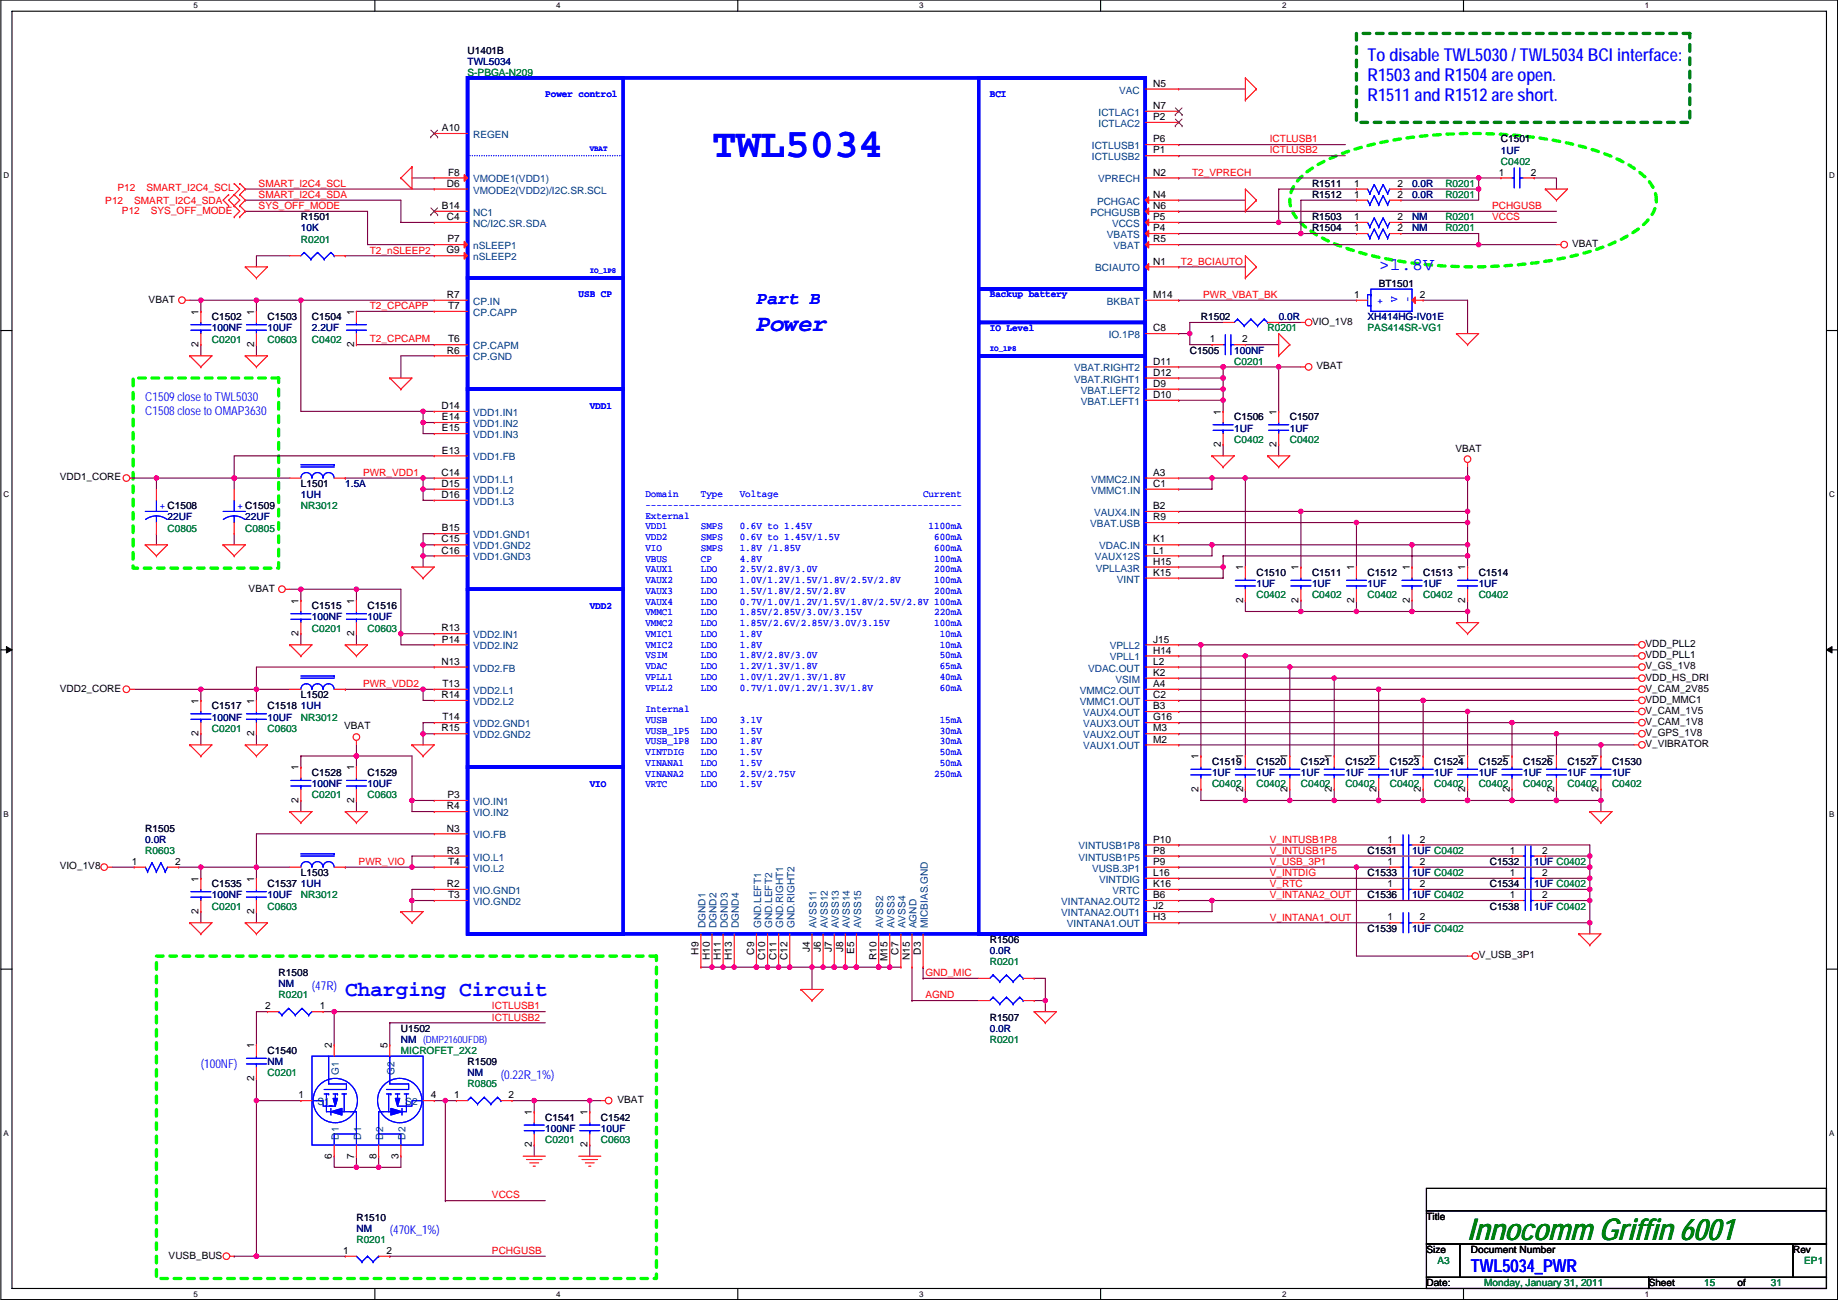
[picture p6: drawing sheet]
<svg xmlns="http://www.w3.org/2000/svg" width="420mm" height="297mm" viewBox="0 0 420 297" stroke-linecap="round" stroke-linejoin="round" font-family="sans-serif">
<defs><g id="words">
<text font-size="9.4" fill="#00f" x="162.8" y="35.8">TWL5034</text>
<text font-size="6.9" fill="#008000" x="335.5" y="283.3">Innocomm Griffin 6001</text>
<text font-size="5.3" fill="#00f" x="172.9" y="75.6">Power</text>
<text font-size="4.8" fill="#00f" x="78.9" y="227.6">Charging Circuit</text>
<g font-size="4.1" fill="#00f">
<text x="312.6" y="13.9">To disable TWL5030 / TWL5034 BCI interface:</text>
<text x="312.6" y="18.5">R1503 and R1504 are open.</text>
<text x="312.6" y="23.2">R1511 and R1512 are short.</text>
<text x="315.2" y="61.7">&gt;1.8V</text>
<text x="172.9" y="69.5">Part B</text>
<text x="336.2" y="290.5">TWL5034_PWR</text>
</g>
<g font-size="2.8" fill="#00f">
<text x="33.2" y="91.5">C1509 close to TWL5030</text>
<text x="33.2" y="94.8">C1508 close to OMAP3630</text>
<text x="71.3" y="226.2">(47R)</text>
<text x="45.9" y="243.9">(100NF)</text>
<text x="114.5" y="246.5">(0.22R_1%)</text>
<text x="89.1" y="282">(470K_1%)</text>
</g>
<g font-size="2.3" fill="#000040">
<text x="106.9" y="12.2">U1401B</text>
<text x="343.1" y="32.6">C1501</text>
<text x="299.9" y="42.7">R1511</text>
<text x="299.9" y="45.3">R1512</text>
<text x="68.8" y="50.3">R1501</text>
<text x="299.9" y="50.3">R1503</text>
<text x="299.9" y="52.9">R1504</text>
<text x="315.2" y="65.6">BT1501</text>
<text x="48.5" y="73.2">C1502</text>
<text x="61.2" y="73.2">C1503</text>
<text x="71.3" y="73.2">C1504</text>
<text x="274.5" y="73.2">R1502</text>
<text x="272" y="80.8">C1505</text>
<text x="282.1" y="96.1">C1506</text>
<text x="294.8" y="96.1">C1507</text>
<text x="68.8" y="111.3">L1501</text>
<text x="287.2" y="131.6">C1510</text>
<text x="299.9" y="131.6">C1511</text>
<text x="312.6" y="131.6">C1512</text>
<text x="325.3" y="131.6">C1513</text>
<text x="338" y="131.6">C1514</text>
<text x="71.3" y="139.2">C1515</text>
<text x="84" y="139.2">C1516</text>
<text x="68.8" y="159.6">L1502</text>
<text x="48.5" y="162.1">C1517</text>
<text x="61.2" y="162.1">C1518</text>
<text x="71.3" y="177.3">C1528</text>
<text x="84" y="177.3">C1529</text>
<text x="277.1" y="174.8">C1519</text>
<text x="287.2" y="174.8">C1520</text>
<text x="297.4" y="174.8">C1521</text>
<text x="307.5" y="174.8">C1522</text>
<text x="317.7" y="174.8">C1523</text>
<text x="327.9" y="174.8">C1524</text>
<text x="338" y="174.8">C1525</text>
<text x="348.2" y="174.8">C1526</text>
<text x="358.3" y="174.8">C1527</text>
<text x="368.5" y="174.8">C1530</text>
<text x="33.2" y="190">R1505</text>
<text x="312.6" y="195.1">C1531</text>
<text x="340.6" y="197.7">C1532</text>
<text x="48.5" y="202.7">C1535</text>
<text x="61.2" y="202.7">C1537</text>
<text x="68.8" y="200.2">L1503</text>
<text x="312.6" y="200.2">C1533</text>
<text x="340.6" y="202.7">C1534</text>
<text x="312.6" y="205.3">C1536</text>
<text x="340.6" y="207.8">C1538</text>
<text x="226.3" y="215.4">R1506</text>
<text x="312.6" y="212.9">C1539</text>
<text x="63.7" y="223.1">R1508</text>
<text x="226.3" y="233.2">R1507</text>
<text x="91.6" y="235.8">U1502</text>
<text x="61.2" y="240.8">C1540</text>
<text x="106.9" y="243.4">R1509</text>
<text x="124.7" y="256.1">C1541</text>
<text x="137.4" y="256.1">C1542</text>
<text x="81.5" y="278.9">R1510</text>
</g>
<g font-size="2.3" fill="#000080">
<text x="106.9" y="14.8">TWL5034</text>
<text x="343.1" y="35.1">1UF</text>
<text x="322.8" y="42.7">0.0R</text>
<text x="322.8" y="45.3">0.0R</text>
<text x="68.8" y="52.9">10K</text>
<text x="322.8" y="50.3">NM</text>
<text x="322.8" y="52.9">NM</text>
<text x="48.5" y="75.7">100NF</text>
<text x="61.2" y="75.7">10UF</text>
<text x="71.3" y="75.7">2.2UF</text>
<text x="292.3" y="73.2">0.0R</text>
<text x="312.6" y="73.2">XH414HG-IV01E</text>
<text x="282.1" y="80.8">100NF</text>
<text x="282.1" y="98.6">1UF</text>
<text x="294.8" y="98.6">1UF</text>
<text x="68.8" y="113.8">1UH</text>
<text x="78.9" y="111.3">1.5A</text>
<text x="38.3" y="118.9">22UF</text>
<text x="56.1" y="118.9">22UF</text>
<text x="287.2" y="134.2">1UF</text>
<text x="299.9" y="134.2">1UF</text>
<text x="312.6" y="134.2">1UF</text>
<text x="325.3" y="134.2">1UF</text>
<text x="338" y="134.2">1UF</text>
<text x="71.3" y="141.8">100NF</text>
<text x="84" y="141.8">10UF</text>
<text x="48.5" y="164.6">100NF</text>
<text x="61.2" y="164.6">10UF</text>
<text x="68.8" y="162.1">1UH</text>
<text x="71.3" y="179.9">100NF</text>
<text x="84" y="179.9">10UF</text>
<text x="277.1" y="177.3">1UF</text>
<text x="287.2" y="177.3">1UF</text>
<text x="297.4" y="177.3">1UF</text>
<text x="307.5" y="177.3">1UF</text>
<text x="317.7" y="177.3">1UF</text>
<text x="327.9" y="177.3">1UF</text>
<text x="338" y="177.3">1UF</text>
<text x="348.2" y="177.3">1UF</text>
<text x="358.3" y="177.3">1UF</text>
<text x="368.5" y="177.3">1UF</text>
<text x="33.2" y="192.6">0.0R</text>
<text x="322.8" y="195.1">1UF C0402</text>
<text x="350.7" y="197.7">1UF C0402</text>
<text x="68.8" y="202.7">1UH</text>
<text x="322.8" y="200.2">1UF C0402</text>
<text x="350.7" y="202.7">1UF C0402</text>
<text x="48.5" y="205.3">100NF</text>
<text x="61.2" y="205.3">10UF</text>
<text x="322.8" y="205.3">1UF C0402</text>
<text x="350.7" y="207.8">1UF C0402</text>
<text x="322.8" y="212.9">1UF C0402</text>
<text x="226.3" y="218">0.0R</text>
<text x="63.7" y="225.6">NM</text>
<text x="91.6" y="238.3">NM (DMP2160UFDB)</text>
<text x="226.3" y="235.8">0.0R</text>
<text x="61.2" y="243.4">NM</text>
<text x="106.9" y="245.9">NM</text>
<text x="124.7" y="258.6">100NF</text>
<text x="137.4" y="258.6">10UF</text>
<text x="81.5" y="281.5">NM</text>
</g>
<g font-size="2.3" fill="#008040">
<text x="106.9" y="17.3">S-PBGA-N209</text>
<text x="343.1" y="37.6">C0402</text>
<text x="330.4" y="42.7">R0201</text>
<text x="330.4" y="45.3">R0201</text>
<text x="330.4" y="50.3">R0201</text>
<text x="330.4" y="52.9">R0201</text>
<text x="68.8" y="55.4">R0201</text>
<text x="289.8" y="75.7">R0201</text>
<text x="312.6" y="75.7">PAS414SR-VG1</text>
<text x="48.5" y="78.3">C0201</text>
<text x="61.2" y="78.3">C0603</text>
<text x="71.3" y="78.3">C0402</text>
<text x="282.1" y="83.4">C0201</text>
<text x="282.1" y="101.1">C0402</text>
<text x="294.8" y="101.1">C0402</text>
<text x="68.8" y="116.4">NR3012</text>
<text x="38.3" y="121.5">C0805</text>
<text x="56.1" y="121.5">C0805</text>
<text x="287.2" y="136.7">C0402</text>
<text x="299.9" y="136.7">C0402</text>
<text x="312.6" y="136.7">C0402</text>
<text x="325.3" y="136.7">C0402</text>
<text x="338" y="136.7">C0402</text>
<text x="71.3" y="144.3">C0201</text>
<text x="84" y="144.3">C0603</text>
<text x="48.5" y="167.2">C0201</text>
<text x="61.2" y="167.2">C0603</text>
<text x="68.8" y="164.6">NR3012</text>
<text x="277.1" y="179.9">C0402</text>
<text x="287.2" y="179.9">C0402</text>
<text x="297.4" y="179.9">C0402</text>
<text x="307.5" y="179.9">C0402</text>
<text x="317.7" y="179.9">C0402</text>
<text x="327.9" y="179.9">C0402</text>
<text x="338" y="179.9">C0402</text>
<text x="348.2" y="179.9">C0402</text>
<text x="358.3" y="179.9">C0402</text>
<text x="368.5" y="179.9">C0402</text>
<text x="71.3" y="182.4">C0201</text>
<text x="84" y="182.4">C0603</text>
<text x="33.2" y="195.1">R0603</text>
<text x="48.5" y="207.8">C0201</text>
<text x="61.2" y="207.8">C0603</text>
<text x="68.8" y="205.3">NR3012</text>
<text x="226.3" y="220.5">R0201</text>
<text x="63.7" y="228.1">R0201</text>
<text x="226.3" y="238.3">R0201</text>
<text x="61.2" y="245.9">C0201</text>
<text x="91.6" y="240.8">MICROFET_2X2</text>
<text x="106.9" y="248.5">R0805</text>
<text x="124.7" y="261.2">C0201</text>
<text x="137.4" y="261.2">C0603</text>
<text x="81.5" y="284">R0201</text>
<text x="328.6" y="288.8">A3</text>
<text x="339.3" y="293.9">Monday, January 31, 2011</text>
<text x="389.6" y="293.9">15</text>
<text x="404.8" y="293.9">31</text>
<text x="412.4" y="288.8">EP1</text>
</g>
<g font-size="2.3" fill="#00f">
<text x="124.7" y="22.2">Power control</text>
<text x="226.3" y="22.2">BCI</text>
<text x="132.3" y="68">USB CP</text>
<text x="226.3" y="68">Backup battery</text>
<text x="316.1" y="69.4" transform="rotate(-90 316.1 69.4)">+</text>
<text x="319.4" y="69.1" transform="rotate(-90 319.4 69.1)">V</text>
<text x="322.4" y="69.1" transform="rotate(-90 322.4 69.1)">-</text>
<text x="226.3" y="75.6">IO Level</text>
<text x="134.8" y="93.4">VDD1</text>
<text x="147.5" y="113.6">Domain</text>
<text x="160.2" y="113.6">Type</text>
<text x="169.1" y="113.6">Voltage</text>
<text x="211" y="113.6">Current</text>
<text x="36.5" y="116.4">+ C1508</text>
<text x="54.3" y="116.4">+ C1509</text>
<text x="147.5" y="116.1">---------------------------------------------------------</text>
<text x="147.5" y="118.5">External</text>
<text x="147.5" y="121">VDD1</text>
<text x="147.5" y="123.4">VDD2</text>
<text x="147.5" y="125.9">VIO</text>
<text x="160.2" y="121">SMPS</text>
<text x="160.2" y="123.4">SMPS</text>
<text x="160.2" y="125.9">SMPS</text>
<text x="169.1" y="121">0.6V to 1.45V</text>
<text x="169.1" y="123.4">0.6V to 1.45V/1.5V</text>
<text x="169.1" y="125.9">1.8V /1.85V</text>
<text x="212.3" y="121">1100mA</text>
<text x="213.5" y="123.4">600mA</text>
<text x="213.5" y="125.9">600mA</text>
<text x="147.5" y="128.3">VBUS</text>
<text x="147.5" y="130.8">VAUX1</text>
<text x="160.2" y="128.3">CP</text>
<text x="160.2" y="130.8">LDO</text>
<text x="169.1" y="128.3">4.8V</text>
<text x="169.1" y="130.8">2.5V/2.8V/3.0V</text>
<text x="213.5" y="128.3">100mA</text>
<text x="213.5" y="130.8">200mA</text>
<text x="147.5" y="133.2">VAUX2</text>
<text x="147.5" y="135.7">VAUX3</text>
<text x="160.2" y="133.2">LDO</text>
<text x="160.2" y="135.7">LDO</text>
<text x="169.1" y="133.2">1.0V/1.2V/1.5V/1.8V/2.5V/2.8V</text>
<text x="169.1" y="135.7">1.5V/1.8V/2.5V/2.8V</text>
<text x="213.5" y="133.2">100mA</text>
<text x="213.5" y="135.7">200mA</text>
<text x="134.8" y="139.1">VDD2</text>
<text x="147.5" y="138.2">VAUX4</text>
<text x="147.5" y="140.6">VMMC1</text>
<text x="147.5" y="143.1">VMMC2</text>
<text x="160.2" y="138.2">LDO</text>
<text x="160.2" y="140.6">LDO</text>
<text x="160.2" y="143.1">LDO</text>
<text x="169.1" y="138.2">0.7V/1.0V/1.2V/1.5V/1.8V/2.5V/2.8V 100mA</text>
<text x="169.1" y="140.6">1.85V/2.85V/3.0V/3.15V</text>
<text x="169.1" y="143.1">1.85V/2.6V/2.85V/3.0V/3.15V</text>
<text x="213.5" y="140.6">220mA</text>
<text x="213.5" y="143.1">100mA</text>
<text x="147.5" y="145.5">VMIC1</text>
<text x="147.5" y="148">VMIC2</text>
<text x="160.2" y="145.5">LDO</text>
<text x="160.2" y="148">LDO</text>
<text x="169.1" y="145.5">1.8V</text>
<text x="169.1" y="148">1.8V</text>
<text x="214.8" y="145.5">10mA</text>
<text x="214.8" y="148">10mA</text>
<text x="147.5" y="150.4">VSIM</text>
<text x="147.5" y="152.9">VDAC</text>
<text x="147.5" y="155.3">VPLL1</text>
<text x="160.2" y="150.4">LDO</text>
<text x="160.2" y="152.9">LDO</text>
<text x="160.2" y="155.3">LDO</text>
<text x="169.1" y="150.4">1.8V/2.8V/3.0V</text>
<text x="169.1" y="152.9">1.2V/1.3V/1.8V</text>
<text x="169.1" y="155.3">1.0V/1.2V/1.3V/1.8V</text>
<text x="214.8" y="150.4">50mA</text>
<text x="214.8" y="152.9">65mA</text>
<text x="214.8" y="155.3">40mA</text>
<text x="147.5" y="157.8">VPLL2</text>
<text x="160.2" y="157.8">LDO</text>
<text x="169.1" y="157.8">0.7V/1.0V/1.2V/1.3V/1.8V</text>
<text x="214.8" y="157.8">60mA</text>
<text x="147.5" y="162.7">Internal</text>
<text x="147.5" y="165.2">VUSB</text>
<text x="147.5" y="167.6">VUSB_1P5</text>
<text x="160.2" y="165.2">LDO</text>
<text x="160.2" y="167.6">LDO</text>
<text x="169.1" y="165.2">3.1V</text>
<text x="169.1" y="167.6">1.5V</text>
<text x="214.8" y="165.2">15mA</text>
<text x="214.8" y="167.6">30mA</text>
<text x="147.5" y="170.1">VUSB_1P8</text>
<text x="147.5" y="172.5">VINTDIG</text>
<text x="160.2" y="170.1">LDO</text>
<text x="160.2" y="172.5">LDO</text>
<text x="169.1" y="170.1">1.8V</text>
<text x="169.1" y="172.5">1.5V</text>
<text x="214.8" y="170.1">30mA</text>
<text x="214.8" y="172.5">50mA</text>
<text x="134.8" y="179.7">VIO</text>
<text x="147.5" y="175">VINANA1</text>
<text x="147.5" y="177.4">VINANA2</text>
<text x="147.5" y="179.9">VRTC</text>
<text x="160.2" y="175">LDO</text>
<text x="160.2" y="177.4">LDO</text>
<text x="160.2" y="179.9">LDO</text>
<text x="169.1" y="175">1.5V</text>
<text x="169.1" y="177.4">2.5V/2.75V</text>
<text x="169.1" y="179.9">1.5V</text>
<text x="213.5" y="177.4">250mA</text>
<text x="214.8" y="175">50mA</text>
</g>
<g font-size="2.3" fill="#004080">
<text x="255.9" y="21.4">VAC</text>
<text x="251.1" y="29">ICTLAC2</text>
<text x="251.1" y="26.5">ICTLAC1</text>
<text x="108.2" y="31.5">REGEN</text>
<text x="249.6" y="34.1">ICTLUSB1</text>
<text x="108.2" y="41.7">VMODE1(VDD1)</text>
<text x="249.6" y="36.6">ICTLUSB2</text>
<text x="251" y="41.7">VPRECH</text>
<text x="108.2" y="44.2">VMODE2(VDD2)/I2C.SR.SCL</text>
<text x="250.8" y="46.8">PCHGAC</text>
<text x="108.2" y="51.9">NC/I2C.SR.SDA</text>
<text x="108.2" y="49.3">NC1</text>
<text x="249.2" y="49.3">PCHGUSB</text>
<text x="254.2" y="51.9">VCCS</text>
<text x="108.2" y="56.9">nSLEEP1</text>
<text x="108.2" y="59.5">nSLEEP2</text>
<text x="253" y="54.4">VBATS</text>
<text x="254.6" y="56.9">VBAT</text>
<text x="250.4" y="62">BCIAUTO</text>
<text x="108.2" y="69.6">CP.IN</text>
<text x="253" y="69.6">BKBAT</text>
<text x="108.2" y="72.2">CP.CAPP</text>
<text x="253.4" y="77.3">IO.1P8</text>
<text x="108.2" y="79.8">CP.CAPM</text>
<text x="108.2" y="82.3">CP.GND</text>
<text x="245.5" y="84.9">VBAT.RIGHT2</text>
<text x="245.5" y="87.4">VBAT.RIGHT1</text>
<text x="247" y="90">VBAT.LEFT2</text>
<text x="108.2" y="95">VDD1.IN1</text>
<text x="247" y="92.5">VBAT.LEFT1</text>
<text x="108.2" y="97.6">VDD1.IN2</text>
<text x="108.2" y="100.1">VDD1.IN3</text>
<text x="108.2" y="105.2">VDD1.FB</text>
<text x="108.2" y="110.3">VDD1.L1</text>
<text x="108.2" y="112.8">VDD1.L2</text>
<text x="249.4" y="110.3">VMMC2.IN</text>
<text x="249.4" y="112.8">VMMC1.IN</text>
<text x="108.2" y="115.4">VDD1.L3</text>
<text x="250.1" y="117.9">VAUX4.IN</text>
<text x="108.2" y="125.5">VDD1.GND2</text>
<text x="108.2" y="123">VDD1.GND1</text>
<text x="249.2" y="120.4">VBAT.USB</text>
<text x="251.3" y="125.5">VDAC.IN</text>
<text x="108.2" y="128.1">VDD1.GND3</text>
<text x="250.3" y="128.1">VAUX12S</text>
<text x="250.5" y="130.6">VPLLA3R</text>
<text x="255.3" y="133.1">VINT</text>
<text x="108.2" y="148.4">VDD2.IN2</text>
<text x="108.2" y="145.8">VDD2.IN1</text>
<text x="253.7" y="148.4">VPLL2</text>
<text x="108.2" y="153.5">VDD2.FB</text>
<text x="248.7" y="153.5">VDAC.OUT</text>
<text x="253.7" y="150.9">VPLL1</text>
<text x="255" y="156">VSIM</text>
<text x="108.2" y="161.1">VDD2.L2</text>
<text x="108.2" y="158.5">VDD2.L1</text>
<text x="246.9" y="158.5">VMMC2.OUT</text>
<text x="246.9" y="161.1">VMMC1.OUT</text>
<text x="108.2" y="166.2">VDD2.GND1</text>
<text x="247.6" y="163.6">VAUX4.OUT</text>
<text x="247.6" y="166.2">VAUX3.OUT</text>
<text x="108.2" y="168.7">VDD2.GND2</text>
<text x="247.6" y="168.7">VAUX2.OUT</text>
<text x="247.6" y="171.2">VAUX1.OUT</text>
<text x="108.2" y="183.9">VIO.IN1</text>
<text x="108.2" y="191.6">VIO.FB</text>
<text x="108.2" y="186.5">VIO.IN2</text>
<text x="108.2" y="196.6">VIO.L1</text>
<text x="246.6" y="194.1">VINTUSB1P8</text>
<text x="246.6" y="196.6">VINTUSB1P5</text>
<text x="108.2" y="199.2">VIO.L2</text>
<text x="249.6" y="199.2">VUSB.3P1</text>
<text x="251.3" y="201.7">VINTDIG</text>
<text x="108.2" y="206.8">VIO.GND2</text>
<text x="108.2" y="204.3">VIO.GND1</text>
<text x="242.6" y="206.8">VINTANA2.OUT2</text>
<text x="242.6" y="209.3">VINTANA2.OUT1</text>
<text x="254.3" y="204.3">VRTC</text>
<text x="161.3" y="212.1" transform="rotate(-90 161.3 212.1)">DGND1</text>
<text x="163.8" y="212.1" transform="rotate(-90 163.8 212.1)">DGND2</text>
<text x="166.4" y="212.1" transform="rotate(-90 166.4 212.1)">DGND3</text>
<text x="168.9" y="212.1" transform="rotate(-90 168.9 212.1)">DGND4</text>
<text x="174" y="212.1" transform="rotate(-90 174 212.1)">GND.LEFT1</text>
<text x="176.5" y="212.1" transform="rotate(-90 176.5 212.1)">GND.LEFT2</text>
<text x="179.1" y="212.1" transform="rotate(-90 179.1 212.1)">GND.RIGHT1</text>
<text x="181.6" y="212.1" transform="rotate(-90 181.6 212.1)">GND.RIGHT2</text>
<text x="186.7" y="212.1" transform="rotate(-90 186.7 212.1)">AVSS11</text>
<text x="189.2" y="212.1" transform="rotate(-90 189.2 212.1)">AVSS12</text>
<text x="191.8" y="212.1" transform="rotate(-90 191.8 212.1)">AVSS13</text>
<text x="194.3" y="212.1" transform="rotate(-90 194.3 212.1)">AVSS14</text>
<text x="196.8" y="212.1" transform="rotate(-90 196.8 212.1)">AVSS15</text>
<text x="201.9" y="212.1" transform="rotate(-90 201.9 212.1)">AVSS2</text>
<text x="204.5" y="212.1" transform="rotate(-90 204.5 212.1)">AVSS3</text>
<text x="207" y="212.1" transform="rotate(-90 207 212.1)">AVSS4</text>
<text x="209.5" y="212.1" transform="rotate(-90 209.5 212.1)">AGND</text>
<text x="212.1" y="212.1" transform="rotate(-90 212.1 212.1)">MICBIAS.GND</text>
<text x="243.9" y="211.9">VINTANA1.OUT</text>
<text x="77.5" y="245.7" transform="rotate(-90 77.5 245.7)">G1</text>
<text x="90.2" y="245.7" transform="rotate(-90 90.2 245.7)">G2</text>
<text x="72.6" y="252.5">S1</text>
<text x="92.7" y="252.5">S2</text>
<text x="77.5" y="260.4" transform="rotate(-90 77.5 260.4)">D1</text>
<text x="82.5" y="260.4" transform="rotate(-90 82.5 260.4)">D1</text>
<text x="87.6" y="260.4" transform="rotate(-90 87.6 260.4)">D2</text>
<text x="92.7" y="260.4" transform="rotate(-90 92.7 260.4)">D2</text>
</g>
<g font-size="2.3">
<text x="263.6" y="19.8">N5</text>
<text x="101" y="30">A10</text>
<text x="263.6" y="27.4">P2</text>
<text x="263.6" y="24.9">N7</text>
<text x="263.6" y="35.1">P1</text>
<text x="263.6" y="32.5">P6</text>
<text x="102.4" y="40.1">F8</text>
<text x="263.6" y="40.1">N2</text>
<text x="342.6" y="40.1">1</text>
<text x="350" y="40.1">2</text>
<text x="101" y="47.8">B14</text>
<text x="102.2" y="42.7">D6</text>
<text x="263.6" y="45.2">N4</text>
<text x="263.6" y="47.8">N6</text>
<text x="309.6" y="42.7">1</text>
<text x="309.6" y="45.2">1</text>
<text x="319.5" y="42.7">2</text>
<text x="319.5" y="45.2">2</text>
<text x="102.2" y="50.3">C4</text>
<text x="263.6" y="52.8">P4</text>
<text x="263.6" y="50.3">P5</text>
<text x="309.6" y="50.3">1</text>
<text x="309.6" y="52.8">1</text>
<text x="319.5" y="50.3">2</text>
<text x="319.5" y="52.8">2</text>
<text x="102.1" y="57.9">G9</text>
<text x="102.3" y="55.4">P7</text>
<text x="263.6" y="55.4">R5</text>
<text x="359.4" y="56.4">VBAT</text>
<text x="263.6" y="60.5">N1</text>
<text x="34" y="69.1">VBAT</text>
<text x="45.4" y="71.9" transform="rotate(-90 45.4 71.9)">1</text>
<text x="58.1" y="71.9" transform="rotate(-90 58.1 71.9)">1</text>
<text x="81" y="71.9" transform="rotate(-90 81 71.9)">1</text>
<text x="102.2" y="68.1">R7</text>
<text x="102.4" y="70.6">T7</text>
<text x="263.6" y="68.1">M14</text>
<text x="309.6" y="68.1">1</text>
<text x="324.6" y="68.1">2</text>
<text x="263.6" y="75.7">C8</text>
<text x="299.9" y="74.2">VIO_1V8</text>
<text x="45.4" y="79.3" transform="rotate(-90 45.4 79.3)">2</text>
<text x="58.1" y="79.3" transform="rotate(-90 58.1 79.3)">2</text>
<text x="81" y="79.3" transform="rotate(-90 81 79.3)">2</text>
<text x="102.2" y="80.8">R6</text>
<text x="102.4" y="78.2">T6</text>
<text x="263.6" y="83.3">D11</text>
<text x="276.6" y="78.2">1</text>
<text x="283.9" y="78.2">2</text>
<text x="263.6" y="88.4">D9</text>
<text x="263.6" y="85.9">D12</text>
<text x="300.9" y="84.4">VBAT</text>
<text x="100.9" y="93.5">D14</text>
<text x="263.6" y="90.9">D10</text>
<text x="279.1" y="94.8" transform="rotate(-90 279.1 94.8)">1</text>
<text x="291.8" y="94.8" transform="rotate(-90 291.8 94.8)">1</text>
<text x="101" y="96">E14</text>
<text x="101" y="98.6">E15</text>
<text x="101" y="103.6">E13</text>
<text x="279.1" y="102.2" transform="rotate(-90 279.1 102.2)">2</text>
<text x="291.8" y="102.2" transform="rotate(-90 291.8 102.2)">2</text>
<text x="332.7" y="103.2">VBAT</text>
<text x="13.7" y="109.8">VDD1_CORE</text>
<text x="100.9" y="108.7">C14</text>
<text x="100.9" y="111.3">D15</text>
<text x="100.9" y="113.8">D16</text>
<text x="263.6" y="108.7">A3</text>
<text x="263.6" y="111.3">C1</text>
<text x="263.6" y="118.9">R9</text>
<text x="263.6" y="116.3">B2</text>
<text x="100.9" y="124">C15</text>
<text x="101" y="121.4">B15</text>
<text x="263.6" y="124">K1</text>
<text x="100.9" y="126.5">C16</text>
<text x="263.6" y="126.5">L1</text>
<text x="263.6" y="129">H15</text>
<text x="263.6" y="131.6">K15</text>
<text x="284.2" y="130.3" transform="rotate(-90 284.2 130.3)">1</text>
<text x="296.9" y="130.3" transform="rotate(-90 296.9 130.3)">1</text>
<text x="309.6" y="130.3" transform="rotate(-90 309.6 130.3)">1</text>
<text x="322.3" y="130.3" transform="rotate(-90 322.3 130.3)">1</text>
<text x="335" y="130.3" transform="rotate(-90 335 130.3)">1</text>
<text x="56.8" y="135.2">VBAT</text>
<text x="68.3" y="137.9" transform="rotate(-90 68.3 137.9)">1</text>
<text x="81" y="137.9" transform="rotate(-90 81 137.9)">1</text>
<text x="284.2" y="137.7" transform="rotate(-90 284.2 137.7)">2</text>
<text x="296.9" y="137.7" transform="rotate(-90 296.9 137.7)">2</text>
<text x="309.6" y="137.7" transform="rotate(-90 309.6 137.7)">2</text>
<text x="322.3" y="137.7" transform="rotate(-90 322.3 137.7)">2</text>
<text x="335" y="137.7" transform="rotate(-90 335 137.7)">2</text>
<text x="68.3" y="145.3" transform="rotate(-90 68.3 145.3)">2</text>
<text x="81" y="145.3" transform="rotate(-90 81 145.3)">2</text>
<text x="100.9" y="144.3">R13</text>
<text x="101" y="146.8">P14</text>
<text x="263.6" y="146.8">J15</text>
<text x="263.6" y="149.4">H14</text>
<text x="376.1" y="147.9">VDD_PLL2</text>
<text x="100.9" y="151.9">N13</text>
<text x="263.6" y="154.4">K2</text>
<text x="263.6" y="151.9">L2</text>
<text x="376.1" y="153">V_GS_1V8</text>
<text x="376.1" y="150.4">VDD_PLL1</text>
<text x="376.1" y="155.5">VDD_HS_DRI</text>
<text x="13.7" y="158">VDD2_CORE</text>
<text x="45.4" y="160.8" transform="rotate(-90 45.4 160.8)">1</text>
<text x="58.1" y="160.8" transform="rotate(-90 58.1 160.8)">1</text>
<text x="100.9" y="159.5">R14</text>
<text x="101.1" y="157">T13</text>
<text x="263.6" y="157">A4</text>
<text x="263.6" y="159.5">C2</text>
<text x="376.1" y="160.6">VDD_MMC1</text>
<text x="376.1" y="158">V_CAM_2V85</text>
<text x="78.7" y="166.7">VBAT</text>
<text x="100.9" y="167.1">R15</text>
<text x="101.1" y="164.6">T14</text>
<text x="263.6" y="162.1">B3</text>
<text x="263.6" y="164.6">G16</text>
<text x="263.6" y="167.1">M3</text>
<text x="376.1" y="163.1">V_CAM_1V5</text>
<text x="376.1" y="165.7">V_CAM_1V8</text>
<text x="45.4" y="168.2" transform="rotate(-90 45.4 168.2)">2</text>
<text x="58.1" y="168.2" transform="rotate(-90 58.1 168.2)">2</text>
<text x="263.6" y="169.7">M2</text>
<text x="274" y="173.5" transform="rotate(-90 274 173.5)">1</text>
<text x="284.2" y="173.5" transform="rotate(-90 284.2 173.5)">1</text>
<text x="294.3" y="173.5" transform="rotate(-90 294.3 173.5)">1</text>
<text x="304.5" y="173.5" transform="rotate(-90 304.5 173.5)">1</text>
<text x="314.6" y="173.5" transform="rotate(-90 314.6 173.5)">1</text>
<text x="324.8" y="173.5" transform="rotate(-90 324.8 173.5)">1</text>
<text x="335" y="173.5" transform="rotate(-90 335 173.5)">1</text>
<text x="345.1" y="173.5" transform="rotate(-90 345.1 173.5)">1</text>
<text x="355.3" y="173.5" transform="rotate(-90 355.3 173.5)">1</text>
<text x="365.4" y="173.5" transform="rotate(-90 365.4 173.5)">1</text>
<text x="376.1" y="170.7">V_VIBRATOR</text>
<text x="376.1" y="168.2">V_GPS_1V8</text>
<text x="68.3" y="176" transform="rotate(-90 68.3 176)">1</text>
<text x="81" y="176" transform="rotate(-90 81 176)">1</text>
<text x="68.3" y="183.4" transform="rotate(-90 68.3 183.4)">2</text>
<text x="81" y="183.4" transform="rotate(-90 81 183.4)">2</text>
<text x="102.2" y="184.9">R4</text>
<text x="102.3" y="182.4">P3</text>
<text x="274" y="180.9" transform="rotate(-90 274 180.9)">2</text>
<text x="284.2" y="180.9" transform="rotate(-90 284.2 180.9)">2</text>
<text x="294.3" y="180.9" transform="rotate(-90 294.3 180.9)">2</text>
<text x="304.5" y="180.9" transform="rotate(-90 304.5 180.9)">2</text>
<text x="314.6" y="180.9" transform="rotate(-90 314.6 180.9)">2</text>
<text x="324.8" y="180.9" transform="rotate(-90 324.8 180.9)">2</text>
<text x="335" y="180.9" transform="rotate(-90 335 180.9)">2</text>
<text x="345.1" y="180.9" transform="rotate(-90 345.1 180.9)">2</text>
<text x="355.3" y="180.9" transform="rotate(-90 355.3 180.9)">2</text>
<text x="365.4" y="180.9" transform="rotate(-90 365.4 180.9)">2</text>
<text x="102.2" y="190">N3</text>
<text x="30.2" y="197.6">1</text>
<text x="40.1" y="197.6">2</text>
<text x="102.2" y="195.1">R3</text>
<text x="102.4" y="197.6">T4</text>
<text x="263.6" y="197.6">P9</text>
<text x="263.6" y="192.5">P10</text>
<text x="263.6" y="195.1">P8</text>
<text x="317.2" y="192.5">1</text>
<text x="317.2" y="197.6">1</text>
<text x="324.6" y="192.5">2</text>
<text x="324.6" y="197.6">2</text>
<text x="345.1" y="195.1">1</text>
<text x="352.5" y="195.1">2</text>
<text x="13.7" y="198.7">VIO_1V8</text>
<text x="45.4" y="201.4" transform="rotate(-90 45.4 201.4)">1</text>
<text x="58.1" y="201.4" transform="rotate(-90 58.1 201.4)">1</text>
<text x="102.2" y="202.7">R2</text>
<text x="263.6" y="200.2">L16</text>
<text x="263.6" y="202.7">K16</text>
<text x="317.2" y="202.7">1</text>
<text x="324.6" y="202.7">2</text>
<text x="345.1" y="200.2">1</text>
<text x="352.5" y="200.2">2</text>
<text x="45.4" y="208.8" transform="rotate(-90 45.4 208.8)">2</text>
<text x="58.1" y="208.8" transform="rotate(-90 58.1 208.8)">2</text>
<text x="102.4" y="205.2">T3</text>
<text x="263.6" y="205.2">B6</text>
<text x="263.6" y="207.8">J2</text>
<text x="345.1" y="205.2">1</text>
<text x="352.5" y="205.2">2</text>
<text x="263.6" y="210.3">H3</text>
<text x="317.2" y="210.3">1</text>
<text x="324.6" y="210.3">2</text>
<text x="159.7" y="218.1" transform="rotate(-90 159.7 218.1)">H9</text>
<text x="162.2" y="219.4" transform="rotate(-90 162.2 219.4)">H10</text>
<text x="164.8" y="219.4" transform="rotate(-90 164.8 219.4)">H11</text>
<text x="167.3" y="219.4" transform="rotate(-90 167.3 219.4)">H13</text>
<text x="172.4" y="218.1" transform="rotate(-90 172.4 218.1)">C9</text>
<text x="174.9" y="219.4" transform="rotate(-90 174.9 219.4)">C10</text>
<text x="177.5" y="219.4" transform="rotate(-90 177.5 219.4)">C11</text>
<text x="180" y="219.4" transform="rotate(-90 180 219.4)">C12</text>
<text x="185.1" y="217.6" transform="rotate(-90 185.1 217.6)">J4</text>
<text x="187.6" y="217.6" transform="rotate(-90 187.6 217.6)">J6</text>
<text x="190.2" y="217.6" transform="rotate(-90 190.2 217.6)">J7</text>
<text x="192.7" y="217.6" transform="rotate(-90 192.7 217.6)">J8</text>
<text x="195.3" y="218" transform="rotate(-90 195.3 218)">E5</text>
<text x="200.3" y="219.4" transform="rotate(-90 200.3 219.4)">R10</text>
<text x="202.9" y="219.7" transform="rotate(-90 202.9 219.7)">M15</text>
<text x="205.4" y="218.1" transform="rotate(-90 205.4 218.1)">C7</text>
<text x="208" y="219.4" transform="rotate(-90 208 219.4)">N15</text>
<text x="210.5" y="218.1" transform="rotate(-90 210.5 218.1)">D3</text>
<text x="338" y="219">V_USB_3P1</text>
<text x="60.7" y="230.6">2</text>
<text x="73.1" y="230.6">1</text>
<text x="58.1" y="239.5" transform="rotate(-90 58.1 239.5)">1</text>
<text x="75.9" y="239.5" transform="rotate(-90 75.9 239.5)">2</text>
<text x="88.6" y="239.5" transform="rotate(-90 88.6 239.5)">5</text>
<text x="58.1" y="246.9" transform="rotate(-90 58.1 246.9)">2</text>
<text x="68.3" y="251">1</text>
<text x="98.5" y="251">4</text>
<text x="103.8" y="251">1</text>
<text x="116.3" y="251">2</text>
<text x="121.6" y="254.8" transform="rotate(-90 121.6 254.8)">1</text>
<text x="134.3" y="254.8" transform="rotate(-90 134.3 254.8)">1</text>
<text x="141.2" y="252">VBAT</text>
<text x="121.6" y="262.2" transform="rotate(-90 121.6 262.2)">2</text>
<text x="134.3" y="262.2" transform="rotate(-90 134.3 262.2)">2</text>
<text x="75.9" y="264.7" transform="rotate(-90 75.9 264.7)">6</text>
<text x="81" y="264.7" transform="rotate(-90 81 264.7)">7</text>
<text x="86" y="264.7" transform="rotate(-90 86 264.7)">8</text>
<text x="91.1" y="264.7" transform="rotate(-90 91.1 264.7)">3</text>
<text x="326.1" y="278.7">Title</text>
<text x="38.6" y="287.6">VUSB_BUS</text>
<text x="78.4" y="286.5">1</text>
<text x="88.3" y="286.5">2</text>
<text x="326.1" y="286.3">Size</text>
<text x="336.2" y="286.3">Document Number</text>
<text x="409.9" y="286.3">Rev</text>
<text x="326.1" y="293.9">Date:</text>
<text x="376.9" y="293.9">Sheet</text>
<text x="397.2" y="293.9">of</text>
</g>
<g font-size="2.3" fill="#f00">
<text x="290.3" y="32.5">ICTLUSB1</text>
<text x="290.3" y="35.1">ICTLUSB2</text>
<text x="272.5" y="40.2">T2_VPRECH</text>
<text x="24.1" y="46.5">P12</text>
<text x="26.9" y="43.7">P12</text>
<text x="30.7" y="46.5">SMART_I2C4_SDA</text>
<text x="33.5" y="43.7">SMART_I2C4_SCL</text>
<text x="59.1" y="45.2">SMART_I2C4_SDA</text>
<text x="59.1" y="47.8">SYS_OFF_MODE</text>
<text x="59.1" y="42.7">SMART_I2C4_SCL</text>
<text x="341.1" y="47.8">PCHGUSB</text>
<text x="27.9" y="48.8">P12</text>
<text x="34.5" y="48.8">SYS_OFF_MODE</text>
<text x="341.1" y="50.3">VCCS</text>
<text x="84.5" y="57.9">T2_nSLEEP2</text>
<text x="269.9" y="60.5">T2_BCIAUTO</text>
<text x="84.5" y="70.6">T2_CPCAPP</text>
<text x="275" y="68.1">PWR_VBAT_BK</text>
<text x="84.5" y="78.3">T2_CPCAPM</text>
<text x="83" y="108.7">PWR_VDD1</text>
<text x="83" y="157">PWR_VDD2</text>
<text x="82" y="197.6">PWR_VIO</text>
<text x="290.3" y="192.6">V_INTUSB1P8</text>
<text x="290.3" y="195.1">V_INTUSB1P5</text>
<text x="290.3" y="197.6">V_USB_3P1</text>
<text x="290.3" y="200.2">V_INTDIG</text>
<text x="290.3" y="202.7">V_RTC</text>
<text x="290.3" y="205.3">V_INTANA2_OUT</text>
<text x="290.3" y="210.3">V_INTANA1_OUT</text>
<text x="211.5" y="223">GND_MIC</text>
<text x="112.5" y="230.7">ICTLUSB1</text>
<text x="112.5" y="233.2">ICTLUSB2</text>
<text x="211.5" y="228.1">AGND</text>
<text x="112.5" y="273.8">VCCS</text>
<text x="112.5" y="286.5">PCHGUSB</text>
</g>
<g font-size="1.8">
<text x="44.2" y="1.9">5</text>
<text x="127.2" y="1.9">4</text>
<text x="210.1" y="1.9">3</text>
<text x="293.1" y="1.9">2</text>
<text x="376" y="1.9">1</text>
<text x=".8" y="40.7">D</text>
<text x="418.2" y="40.7">D</text>
<text x=".8" y="113.6">C</text>
<text x="418.2" y="113.6">C</text>
<text x=".8" y="186.6">B</text>
<text x="418.2" y="186.6">B</text>
<text x=".8" y="259.5">A</text>
<text x="418.2" y="259.5">A</text>
<text x="44.2" y="296.3">5</text>
<text x="127.2" y="296.3">4</text>
<text x="210.1" y="296.3">3</text>
<text x="293.1" y="296.3">2</text>
<text x="376" y="296.3">1</text>
</g>
<g font-size="1.8" fill="#00f">
<text x="134.8" y="34.5">VBAT</text>
<text x="134.8" y="62.4">IO_1P8</text>
<text x="226.3" y="80.2">IO_1P8</text>
</g>
</g></defs>
<path d="M.2 0h419.9v296.9h-419.9zM2.7 2.6h414.8v291.8h-414.8z" fill="none" stroke="#000" stroke-width=".25"/>
<g fill="#fff">
<path d="M44.2 .3h1v2h-1z"/>
<path d="M44.2 294.7h1v2h-1z"/>
</g>
<path d="M85.7 0v2.6M85.7 294.4v2.5" fill="none" stroke="#000" stroke-width=".25"/>
<g fill="#fff">
<path d="M127.2 .3h1v2h-1z"/>
<path d="M127.2 294.7h1v2h-1z"/>
</g>
<path d="M168.6 0v2.6M168.6 294.4v2.5" fill="none" stroke="#000" stroke-width=".25"/>
<g fill="#fff">
<path d="M210.1 .3h1v2h-1z"/>
<path d="M210.1 294.7h1v2h-1z"/>
</g>
<path d="M251.6 0v2.6M251.6 294.4v2.5" fill="none" stroke="#000" stroke-width=".25"/>
<g fill="#fff">
<path d="M293.1 .3h1v2h-1z"/>
<path d="M293.1 294.7h1v2h-1z"/>
</g>
<path d="M334.5 0v2.6M334.5 294.4v2.5" fill="none" stroke="#000" stroke-width=".25"/>
<g fill="#fff">
<path d="M376 .3h1v2h-1z"/>
<path d="M376 294.7h1v2h-1z"/>
<path d="M.8 39h1.3v2.1h-1.3z"/>
<path d="M418.2 39h1.2v2.1h-1.2z"/>
<path d="M.8 112h1.3v2h-1.3z"/>
<path d="M418.2 112h1.2v2h-1.2z"/>
</g>
<path d="M.2 75.5h2.5M417.5 75.5h2.6" fill="none" stroke="#000" stroke-width=".25"/>
<g fill="#fff">
<path d="M.8 185h1.2v2h-1.2z"/>
<path d="M418.2 185h1.2v2h-1.2z"/>
</g>
<path d="M.2 148.5h2.5M417.5 148.5h2.6" fill="none" stroke="#000" stroke-width=".25"/>
<path d="M1.5 147.7l1.2 .8-1.2 .7zM417.5 148.5l1.3-.8v1.5z" fill="#000" stroke="#000" stroke-width=".23"/>
<g fill="#fff">
<path d="M.8 257.9h1.2v2h-1.2z"/>
<path d="M418.2 257.9h1.2v2h-1.2z"/>
</g>
<path d="M.2 221.4h2.5M417.5 221.4h2.6M326.1 271.5h91.4v5.1h-91.4zM326.1 276.6h91.4v7.6h-91.4zM326.1 284.2h7.6v7.7h-7.6zM326.1 291.9h50.8v2.5h-50.8zM333.7 284.2h76.2v7.7h-76.2zM376.9 291.9h40.6v2.5h-40.6zM409.9 284.2h7.6v7.7h-7.6z" fill="none" stroke="#000" stroke-width=".25"/>
<path d="M297.6 40.3a33.7 33.7 0 0 1 13.9-6.7 105.3 105.3 0 0 1 50.4 0 33.7 33.7 0 0 1 14 6.7 6.7 6.7 0 0 1 0 10.8 33.7 33.7 0 0 1-14 6.8 105 105 0 0 1-50.4 0 33.7 33.7 0 0 1-13.9-6.8 6.7 6.7 0 0 1 0-10.8zM30.4 86.4h33.3v43.4h-33.3zM35.8 218.5h114.3v73.6h-114.3z" fill="none" stroke="#0f0" stroke-width=".76" stroke-dasharray="1.5 1.5"/>
<path d="M310.1 7.6h76.2v20.4h-76.2z" fill="none" stroke="#008000" stroke-width=".76" stroke-dasharray="1.5 1.5"/>
<g fill="none" stroke="#800040" stroke-width=".25">
<path d="M269.4 20.3h15.3M269.4 33h.1M269.4 35.6h.1M269.4 33h38.1M269.4 35.6h38.1M56.1 45.7h35.5v5.1h7.7M56.1 48.3h27.9v7.6h15.3M56.1 45.7h.1M56.1 48.3h.1M56.1 43.2h.1M56.1 43.2h43.2M66.2 58.4h-7.6v2.6"/>
<path d="M78.9 58.4h.1M78.9 58.4h20.4M94.2 40.7h5.1M269.4 45.7h15.3M269.4 48.3h.1M269.4 55.9h68.6M269.4 40.7h68.6v2.5h-17.8M269.4 40.7h.1M269.4 48.3h86.4M269.4 50.8h22.9M269.4 53.4h28M292.3 50.8h.1"/>
<path d="M292.3 50.8h17.8M297.4 53.4h.1M297.4 53.4h12.7M310.1 45.7h-12.7v7.7M310.1 43.2h-17.8v7.6M320.2 50.8h.1M320.2 53.4h17.8v2.5M320.2 50.8h35.6M338 40.7h.1M338 55.9h.1M338 43.2v2.5h-17.8M338 43.2h.1"/>
<path d="M338 40.7h5.1M338 55.9h17.8M350.7 40.7h5.1v2.5M43.4 68.6h2.5M45.9 78.8v2.5M45.9 68.6h.1M45.9 68.6v2.5M45.9 68.6h53.4M58.6 78.8v2.5M58.6 68.6v2.5M58.6 68.6h.1M68.8 68.6v25.4h27.9"/>
<path d="M68.8 68.6h.1M81.5 71.1h.1M81.5 78.8h.1M81.5 71.1h17.8M81.5 78.8h17.8M269.4 76.2h2.6M269.4 68.6h.1M269.4 61h.1M269.4 68.6h40.7M269.4 61h15.3M272 76.2h.1M272 76.2v2.6h5.1"/>
<path d="M279.6 73.7h-7.6v2.5M284.7 78.8h7.6M292.3 73.7h5.1M325.3 68.6h10.2v7.6M96.7 94v2.5M96.7 94h.1M96.7 96.5h2.6M96.7 96.5h.1M96.7 96.5v2.6h2.6M96.7 94h2.6M99.3 81.3h-7.7v5.1M269.4 88.9h10.2"/>
<path d="M269.4 91.5h10.2v2.5M269.4 91.5h.1M269.4 83.8h10.2M269.4 86.4h10.2M279.6 88.9h.1M279.6 83.8h.1M279.6 86.4h.1M279.6 83.8v7.7M279.6 83.8h12.7M292.3 83.8h.1M292.3 83.8h5.1M292.3 83.8v10.2"/>
<path d="M30.7 109.2h5.1M35.8 109.2v2.6M35.8 109.2h.1M35.8 109.2h30.4M53.5 109.2h.1M53.5 109.2v2.6M78.9 109.2h.1M78.9 109.2h17.8M96.7 109.2h2.6M96.7 111.8h2.6M96.7 109.2h.1M96.7 111.8v2.5h2.6"/>
<path d="M96.7 109.2v2.6M99.3 104.2h-45.8v5M269.4 119.4h40.7M269.4 109.2h7.7v2.6h-7.7M269.4 116.9h28v12.7M277.1 109.2h.1M277.1 109.2h7.6M279.6 101.6v2.6M284.7 109.2h.1M284.7 109.2h50.8M284.7 109.2v20.4M292.3 101.6v2.6"/>
<path d="M297.4 116.9h.1M297.4 116.9h38.1M310.1 119.4h.1M310.1 119.4h25.4M310.1 119.4v10.2M335.5 119.4v5.1M335.5 116.9h.1M335.5 109.2h.1M335.5 106.7v2.5M335.5 109.2v10.2M35.8 121.9v2.6M53.5 121.9v2.6"/>
<path d="M66.2 134.6h2.6M68.8 134.6h22.8v10.2M68.8 134.6v2.6M68.8 134.6h.1M81.5 134.6h.1M81.5 134.6v2.6M96.7 124.5h.1M96.7 124.5h2.6M96.7 127h2.6M96.7 127h.1M96.7 124.5v5.1M99.3 121.9h-2.6v2.6"/>
<path d="M269.4 124.5h7.7M277.1 124.5v2.5h-7.7M277.1 124.5h.1M277.1 124.5h58.4M279.6 127h.1M279.6 129.6v2.5h-10.2M279.6 129.6h.1M279.6 127v2.6h-10.2M279.6 127h55.9M284.7 137.2v2.5h12.7M297.4 139.7h12.7M297.4 137.2v2.5"/>
<path d="M297.4 139.7h.1M310.1 137.2v2.5M310.1 139.7h.1M310.1 139.7h25.4M322.8 124.5h.1M322.8 124.5v5.1M322.8 139.7h.1M322.8 137.2v2.5M335.5 127v2.6M335.5 124.5h.1M335.5 139.7v2.6M335.5 137.2v2.5"/>
<path d="M335.5 124.5v2.5M30.7 157.5h15.2M45.9 157.5h.1M45.9 157.5v2.5M45.9 157.5h20.3M58.6 157.5h.1M58.6 157.5v2.5M68.8 144.8v2.5M78.9 157.5h.1M78.9 157.5h17.8M81.5 144.8v2.5M91.6 144.8h.1"/>
<path d="M91.6 144.8v2.5h7.7M91.6 144.8h7.7M96.7 157.5h.1M96.7 157.5h2.6M96.7 157.5v2.5h2.6M99.3 152.4h-40.7v5.1M269.4 155h35.6v17.7M269.4 149.9h15.3M269.4 147.3h5.1M269.4 157.5h45.8M269.4 152.4h25.4M274.5 147.3h.1"/>
<path d="M274.5 147.3h99.1M274.5 147.3v25.4M284.7 149.9v22.8M284.7 149.9h.1M284.7 149.9h88.9M294.8 152.4h.1M294.8 152.4h78.8M294.8 152.4v20.3M305 155h.1M305 155h68.6M315.2 157.5v15.2M315.2 157.5h.1"/>
<path d="M315.2 157.5h58.4M45.9 167.7v2.5M58.6 167.7v2.5M68.8 172.7v2.6M68.8 172.7h.1M68.8 172.7h25.4v10.2h5.1M81.5 172.7v2.6M81.5 172.7h.1M81.5 170.2v2.5M96.7 167.7h.1M96.7 167.7v2.5M99.3 165.1h-2.6v2.6h2.6"/>
<path d="M269.4 160h55.9v12.7M269.4 160h.1M269.4 162.6h66.1v10.1M269.4 162.6h.1M269.4 165.1h.1M269.4 167.7h86.4v5M269.4 167.7h.1M269.4 170.2h96.6v2.5M269.4 170.2h.1M269.4 165.1h76.2M325.3 160h48.3M335.5 162.6h38.1"/>
<path d="M345.6 165.1v7.6M345.6 165.1h28M355.8 167.7h17.8M366 170.2h7.6M25.6 198.1h5.1M40.8 198.1h5.1M45.9 198.1h.1M45.9 198.1v2.6M45.9 198.1h12.7M58.6 198.1v2.6M58.6 198.1h7.6M68.8 182.9v2.5"/>
<path d="M78.9 198.1h.1M78.9 198.1h15.3M81.5 182.9v2.5M94.2 182.9v2.5h5.1M94.2 182.9h.1M99.3 195.6h-5.1v2.5h5.1M99.3 190.5h-40.7v7.6M269.4 193.1h.1M269.4 195.6h.1M269.4 198.1h.1M269.4 193.1h48.3M269.4 198.1h48.3"/>
<path d="M269.4 195.6h76.2M274.5 180.4v2.5h10.2M284.7 180.4v2.5M284.7 182.9h.1M284.7 182.9h81.3M294.8 180.4v2.5M294.8 182.9h.1M305 180.4v2.5M305 182.9h.1M310.1 198.1h.1M310.1 198.1v20.4h25.4M315.2 180.4v2.5"/>
<path d="M315.2 182.9h.1M325.3 180.4v2.5M325.3 182.9h.1M325.3 193.1h38.1v2.5M325.3 198.1h38.1M335.5 180.4v2.5M335.5 182.9h.1M345.6 180.4v2.5M345.6 182.9h.1M353.3 195.6h10.1v2.5M353.3 195.6h.1M355.8 180.4v2.5"/>
<path d="M355.8 182.9h.1M363.4 198.1h.1M363.4 198.1v12.7M366 180.4v2.5M366 182.9v2.5M45.9 208.3v2.5M58.6 208.3v2.5M94.2 205.8h5.1M94.2 205.8h.1M94.2 205.8v2.5M99.3 203.2h-5.1v2.6M269.4 200.7h.1"/>
<path d="M269.4 203.2h.1M269.4 210.8h.1M269.4 205.8h7.7M269.4 200.7h76.2M269.4 203.2h48.3M269.4 210.8h48.3M277.1 205.8h.1M277.1 205.8v2.5h-7.7M277.1 205.8h68.5M325.3 210.8h.1M325.3 203.2h38.1M325.3 210.8h38.1"/>
<path d="M353.3 200.7h10.1M353.3 205.8h10.1M363.4 200.7h.1M363.4 210.8v2.6M363.4 203.2h.1M363.4 205.8h.1M61.2 231.2h-2.6v7.6M73.9 231.2h2.5M76.4 231.2h.1M76.4 231.2v7.6M76.4 231.2h48.3M89.1 233.7v5.1"/>
<path d="M89.1 233.7h.1M89.1 233.7h35.6M160.2 221h2.6M162.8 221h.1M162.8 221h22.8M165.3 221h.1M167.8 221h.1M172.9 221h.1M175.5 221h.1M178 221h.1M180.5 221h.1M185.6 221h.1"/>
<path d="M185.6 221h2.6M185.6 221v5.1M188.2 221h.1M188.2 221h17.7M190.7 221h.1M193.2 221h.1M195.8 221h.1M200.9 221h.1M208.5 221v7.6M208.5 228.6h.1M208.5 228.6h15.2M211 223.5h.1"/>
<path d="M211 221h.1M211 223.5h12.7M211 221v2.5M236.4 223.5h2.6v5.1M236.4 228.6h2.6M239 228.6h.1M239 228.6v2.6M58.6 251.5h.1M58.6 251.5h10.2M58.6 246.4v5.1M58.6 251.5v35.5M99.3 251.5h2.5"/>
<path d="M101.8 251.5h.1M101.8 251.5h2.5M101.8 251.5v22.8M117 251.5h5.1M122.1 251.5h.1M122.1 251.5v2.5M122.1 251.5h15.3M134.8 251.5v2.5M134.8 251.5h.1M76.4 264.2v2.5h5.1M81.5 264.2v2.5M81.5 266.7h.1"/>
<path d="M86.6 264.2v2.5M86.6 266.7h.1M91.6 264.2v2.5h-10.1M101.8 274.3h.1M101.8 274.3h22.9M122.1 261.6v2.6M134.8 261.6v2.6M53.5 287h.1M53.5 287h5.1M58.6 287h20.3M89.1 287h.1M89.1 287h35.6"/>
</g>
<g fill="#f0f" stroke="#f0f" stroke-width=".25">
<circle cx="45.9" cy="68.6" r=".5"/>
<circle cx="96.7" cy="157.5" r=".5"/>
<circle cx="91.6" cy="144.8" r=".5"/>
<circle cx="277" cy="205.7" r=".5"/>
<circle cx="94.2" cy="205.7" r=".5"/>
<circle cx="165.3" cy="221" r=".5"/>
<circle cx="190.7" cy="221" r=".5"/>
<circle cx="188.1" cy="221" r=".5"/>
<circle cx="68.8" cy="68.6" r=".5"/>
<circle cx="195.8" cy="221" r=".5"/>
<circle cx="193.2" cy="221" r=".5"/>
<circle cx="274.5" cy="147.3" r=".5"/>
<circle cx="294.8" cy="152.4" r=".5"/>
<circle cx="325.3" cy="160" r=".5"/>
<circle cx="335.5" cy="162.6" r=".5"/>
<circle cx="345.6" cy="165.1" r=".5"/>
<circle cx="355.8" cy="167.6" r=".5"/>
<circle cx="365.9" cy="170.2" r=".5"/>
<circle cx="203.4" cy="221" r=".5"/>
<circle cx="200.8" cy="221" r=".5"/>
<circle cx="172.9" cy="221" r=".5"/>
<circle cx="167.8" cy="221" r=".5"/>
<circle cx="185.6" cy="221" r=".5"/>
<circle cx="180.5" cy="221" r=".5"/>
<circle cx="310.1" cy="198.1" r=".5"/>
<circle cx="94.2" cy="182.9" r=".5"/>
<circle cx="81.5" cy="172.7" r=".5"/>
<circle cx="284.7" cy="182.9" r=".5"/>
<circle cx="294.8" cy="182.9" r=".5"/>
<circle cx="315.1" cy="182.9" r=".5"/>
<circle cx="305" cy="182.9" r=".5"/>
<circle cx="81.5" cy="134.6" r=".5"/>
<circle cx="96.7" cy="94" r=".5"/>
<circle cx="96.7" cy="96.5" r=".5"/>
<circle cx="338" cy="40.6" r=".5"/>
<circle cx="96.7" cy="124.5" r=".5"/>
<circle cx="96.7" cy="127" r=".5"/>
<circle cx="96.7" cy="111.8" r=".5"/>
<circle cx="96.7" cy="109.2" r=".5"/>
<circle cx="272" cy="76.2" r=".5"/>
<circle cx="292.3" cy="83.8" r=".5"/>
<circle cx="277" cy="109.2" r=".5"/>
<circle cx="178" cy="221" r=".5"/>
<circle cx="279.6" cy="88.9" r=".5"/>
<circle cx="322.8" cy="124.5" r=".5"/>
<circle cx="279.6" cy="91.4" r=".5"/>
<circle cx="297.4" cy="116.8" r=".5"/>
<circle cx="58.6" cy="157.5" r=".5"/>
<circle cx="335.5" cy="182.9" r=".5"/>
<circle cx="325.3" cy="182.9" r=".5"/>
<circle cx="335.5" cy="119.4" r=".5"/>
<circle cx="96.7" cy="167.6" r=".5"/>
<circle cx="277" cy="124.5" r=".5"/>
<circle cx="284.7" cy="109.2" r=".5"/>
<circle cx="310.1" cy="119.4" r=".5"/>
<circle cx="335.5" cy="127" r=".5"/>
<circle cx="279.6" cy="129.5" r=".5"/>
<circle cx="335.5" cy="124.5" r=".5"/>
<circle cx="335.5" cy="139.7" r=".5"/>
<circle cx="322.8" cy="139.7" r=".5"/>
<circle cx="53.5" cy="109.2" r=".5"/>
<circle cx="363.4" cy="195.6" r=".5"/>
<circle cx="363.4" cy="200.7" r=".5"/>
<circle cx="363.4" cy="210.8" r=".5"/>
<circle cx="355.8" cy="182.9" r=".5"/>
<circle cx="345.6" cy="182.9" r=".5"/>
<circle cx="365.9" cy="182.9" r=".5"/>
<circle cx="315.1" cy="157.5" r=".5"/>
<circle cx="305" cy="154.9" r=".5"/>
<circle cx="363.4" cy="203.2" r=".5"/>
<circle cx="363.4" cy="205.7" r=".5"/>
<circle cx="363.4" cy="198.1" r=".5"/>
<circle cx="58.6" cy="68.6" r=".5"/>
<circle cx="94.2" cy="198.1" r=".5"/>
<circle cx="335.5" cy="116.8" r=".5"/>
<circle cx="335.5" cy="109.2" r=".5"/>
<circle cx="279.6" cy="86.4" r=".5"/>
<circle cx="279.6" cy="83.8" r=".5"/>
<circle cx="45.9" cy="157.5" r=".5"/>
<circle cx="58.6" cy="198.1" r=".5"/>
<circle cx="45.9" cy="198.1" r=".5"/>
<circle cx="238.9" cy="228.6" r=".5"/>
<circle cx="284.7" cy="149.9" r=".5"/>
<circle cx="68.8" cy="134.6" r=".5"/>
<circle cx="35.7" cy="109.2" r=".5"/>
<circle cx="175.4" cy="221" r=".5"/>
<circle cx="162.7" cy="221" r=".5"/>
<circle cx="58.6" cy="287" r=".5"/>
<circle cx="58.6" cy="251.5" r=".5"/>
<circle cx="76.4" cy="231.1" r=".5"/>
<circle cx="122.1" cy="251.5" r=".5"/>
<circle cx="134.8" cy="251.5" r=".5"/>
<circle cx="86.5" cy="266.7" r=".5"/>
<circle cx="101.8" cy="251.5" r=".5"/>
<circle cx="81.5" cy="266.7" r=".5"/>
<circle cx="338" cy="55.9" r=".5"/>
<circle cx="310.1" cy="139.7" r=".5"/>
<circle cx="297.4" cy="139.7" r=".5"/>
<circle cx="297.4" cy="53.3" r=".5"/>
<circle cx="292.3" cy="50.8" r=".5"/>
<circle cx="338" cy="43.2" r=".5"/>
</g>
<g fill="none" stroke="#f00" stroke-width=".25">
<path d="M94.2 38.1v5.1l-2.6-2.5M94.2 38.1h.1M94.2 38.1l-2.6 2.6M99.3 30.5h.1M99.3 30.5h7.6M261.8 28h7.6M261.8 25.4h7.6M261.8 35.6h7.6M261.8 33h7.6M261.8 20.3h7.6M269.4 28h.1M269.4 25.4h.1"/>
<path d="M269.4 35.6h.1M269.4 33h.1M269.4 20.3h.1M284.7 22.9h.1M287.2 20.3l-2.5-2.5v5.1M287.2 20.3h.1M287.2 20.3l-2.5 2.6M52.3 44.5h.1M52.3 47h.1M52.3 44.5l-1.3 1.2 1.3 1.3M53.5 44.5h.1M53.5 41.9h.1"/>
<path d="M53.5 49.6h.1M53.5 47h.1M53.5 41.9l1.3 1.3-2.5 2.5 2.5 2.6-1.3 1.3M53.5 44.5l1.3 1.2-1.3 1.3M54.8 41.9h.1M54.8 44.5h.1M54.8 47h.1M54.8 49.6h.1M54.8 41.9l1.3 1.3-1.3 1.3M54.8 47l1.3 1.3-1.3 1.3M54.8 44.5l1.3 1.2-1.3 1.3M66.2 58.4h2.6"/>
<path d="M76.4 58.4h2.5M78.9 58.4h.1M91.6 40.7h.1M99.3 50.8h.1M99.3 43.2h.1M99.3 48.3h.1M99.3 55.9h.1M99.3 58.4h.1M99.3 40.7h.1M99.3 43.2h7.6M99.3 55.9h7.6M99.3 40.7h7.6"/>
<path d="M99.3 48.3h7.6M99.3 50.8h7.6M99.3 58.4h7.6M261.8 45.7h7.6M261.8 55.9h7.6M261.8 40.7h7.6M261.8 48.3h7.6M261.8 53.4h7.6M261.8 50.8h7.6M269.4 55.9h.1M269.4 40.7h.1M269.4 48.3h.1"/>
<path d="M269.4 45.7h.1M269.4 53.4h.1M269.4 50.8h.1M284.7 48.3h.1M287.2 45.7l-2.5-2.5v5.1M287.2 45.7h.1M287.2 45.7l-2.5 2.6M310.1 43.2h.1M310.1 45.7h.1M310.1 50.8h.1M310.1 53.4h.1M310.1 43.2h2.5"/>
<path d="M310.1 45.7h2.5M310.1 53.4h2.5M310.1 50.8h2.5M317.7 43.2h2.5M317.7 45.7h2.5M317.7 53.4h2.5M317.7 50.8h2.5M320.2 43.2h.1M320.2 45.7h.1M320.2 50.8h.1M320.2 53.4h.1M343.1 40.7h.1"/>
<path d="M343.1 40.7h2.5M348.2 40.7h2.5M350.7 40.7h.1M353.3 43.2h5l-2.5 2.5M353.3 43.2h.1M353.3 43.2l2.5 2.5M355.8 55.9h1M355.8 45.7h.1M42.4 68.6h1M45.9 71.1h.1M45.9 78.8h.1M45.9 71.1v2.6"/>
<path d="M45.9 76.2v2.6M56.1 61h5.1l-2.6 2.5M56.1 61h.1M56.1 61l2.5 2.5M58.6 63.5h.1M58.6 71.1h.1M58.6 78.8h.1M58.6 71.1v2.6M58.6 76.2v2.6M81.5 71.1h.1M81.5 78.8h.1M81.5 71.1v2.6"/>
<path d="M81.5 76.2v2.6M99.3 71.1h.1M99.3 78.8h.1M99.3 68.6h.1M99.3 68.6h7.6M99.3 71.1h7.6M99.3 78.8h7.6M261.8 68.6h7.6M261.8 61h7.6M261.8 76.2h7.6M269.4 68.6h.1M269.4 61h.1"/>
<path d="M269.4 76.2h.1M277.1 78.8h.1M277.1 78.8h2.5M279.6 73.7h2.5M282.1 78.8h2.6M284.7 63.5h.1M284.7 78.8h.1M287.2 61l-2.5-2.6v5.1M287.2 61h.1M287.2 61l-2.5 2.5M289.8 73.7h2.5M292.3 73.7h.1"/>
<path d="M294.8 78.8l-2.5-2.6v5.1M294.8 78.8h.1M294.8 78.8l-2.5 2.5M297.4 73.7h1M310.1 68.6h.1M310.1 68.6h2.5M322.8 68.6h2.5M325.3 68.6h.1M332.9 76.2h5.1l-2.5 2.6M332.9 76.2h.1M332.9 76.2l2.6 2.6M335.5 78.8h.1"/>
<path d="M43.4 81.3h5.1l-2.6 2.5M43.4 81.3h.1M43.4 81.3l2.5 2.5M45.9 83.8h.1M56.1 81.3h5.1l-2.6 2.5M56.1 81.3h.1M56.1 81.3l2.5 2.5M58.6 83.8h.1M89.1 86.4h5.1l-2.6 2.5M89.1 86.4h.1M89.1 86.4l2.5 2.5M91.6 88.9h.1"/>
<path d="M99.3 96.5h.1M99.3 94h.1M99.3 99.1h.1M99.3 81.3h.1M99.3 96.5h7.6M99.3 94h7.6M99.3 99.1h7.6M99.3 81.3h7.6M261.8 83.8h7.6M261.8 86.4h7.6M261.8 91.5h7.6M261.8 88.9h7.6"/>
<path d="M269.4 83.8h.1M269.4 86.4h.1M269.4 91.5h.1M269.4 88.9h.1M279.6 94h.1M279.6 94v2.5M279.6 99.1v2.5M292.3 81.3h.1M292.3 94h.1M292.3 94v2.5M292.3 99.1v2.5M297.4 83.8h1"/>
<path d="M29.7 109.2h1M35.8 111.8v2.5M35.8 119.4v2.5M53.5 111.8v2.5M53.5 119.4v2.5M66.2 109.2h2.6M76.4 109.2h2.5M78.9 109.2h.1M99.3 104.2h.1M99.3 109.2h.1M99.3 111.8h.1M99.3 114.3h.1"/>
<path d="M99.3 104.2h7.6M99.3 109.2h7.6M99.3 111.8h7.6M99.3 114.3h7.6M261.8 109.2h7.6M261.8 111.8h7.6M261.8 116.9h7.6M261.8 119.4h7.6M269.4 109.2h.1M269.4 111.8h.1M269.4 116.9h.1M269.4 119.4h.1"/>
<path d="M277.1 104.2h5l-2.5 2.5M277.1 104.2h.1M277.1 104.2l2.5 2.5M279.6 106.7h.1M279.6 101.6h.1M289.8 104.2h5l-2.5 2.5M289.8 104.2h.1M289.8 104.2l2.5 2.5M292.3 106.7h.1M292.3 101.6h.1M335.5 105.7v1M33.2 124.5h5.1l-2.5 2.5"/>
<path d="M33.2 124.5h.1M33.2 124.5l2.6 2.5M35.8 127h.1M35.8 121.9h.1M51 124.5h5.1l-2.6 2.5M51 124.5h.1M51 124.5l2.5 2.5M53.5 127h.1M53.5 121.9h.1M65.2 134.6h1M68.8 137.2h.1M68.8 137.2v2.5"/>
<path d="M81.5 137.2h.1M81.5 137.2v2.5M94.2 129.6h5.1l-2.6 2.5M94.2 129.6h.1M94.2 129.6l2.5 2.5M96.7 132.1h.1M99.3 124.5h.1M99.3 121.9h.1M99.3 127h.1M99.3 124.5h7.6M99.3 121.9h7.6M99.3 127h7.6"/>
<path d="M261.8 124.5h7.6M261.8 127h7.6M261.8 129.6h7.6M261.8 132.1h7.6M269.4 124.5h.1M269.4 129.6h.1M269.4 127h.1M269.4 132.1h.1M284.7 129.6h.1M284.7 137.2h.1M284.7 129.6v2.5M284.7 134.6v2.6"/>
<path d="M297.4 129.6h.1M297.4 137.2h.1M297.4 129.6v2.5M297.4 134.6v2.6M310.1 129.6h.1M310.1 137.2h.1M310.1 129.6v2.5M310.1 134.6v2.6M322.8 129.6h.1M322.8 137.2h.1M322.8 129.6v2.5M322.8 134.6v2.6"/>
<path d="M335.5 129.6h.1M335.5 137.2h.1M335.5 129.6v2.5M335.5 134.6v2.6M29.7 157.5h1M66.2 147.3h5.1l-2.5 2.6M66.2 147.3h.1M66.2 157.5h2.6M66.2 147.3l2.6 2.6M68.8 149.9h.1M68.8 144.8h.1M68.8 142.3v2.5"/>
<path d="M76.4 157.5h2.5M78.9 147.3h5.1l-2.5 2.6M78.9 147.3h.1M78.9 157.5h.1M78.9 147.3l2.6 2.6M81.5 149.9h.1M81.5 144.8h.1M81.5 142.3v2.5M99.3 157.5h.1M99.3 152.4h.1M99.3 147.3h.1M99.3 144.8h.1"/>
<path d="M99.3 157.5h7.6M99.3 152.4h7.6M99.3 147.3h7.6M99.3 144.8h7.6M261.8 157.5h7.6M261.8 152.4h7.6M261.8 147.3h7.6M261.8 149.9h7.6M261.8 155h7.6M269.4 147.3h.1M269.4 149.9h.1M269.4 152.4h.1"/>
<path d="M269.4 155h.1M269.4 157.5h.1M332.9 142.3h5.1l-2.5 2.5M332.9 142.3h.1M332.9 142.3l2.6 2.5M335.5 144.8h.1M373.6 152.4h1M373.6 149.9h1M373.6 147.3h1M373.6 157.5h1M373.6 155h1M43.4 170.2h5.1l-2.6 2.5"/>
<path d="M43.4 170.2h.1M43.4 170.2l2.5 2.5M45.9 172.7h.1M45.9 160h.1M45.9 167.7h.1M45.9 160v2.6M45.9 165.1v2.6M56.1 170.2h5.1l-2.6 2.5M56.1 170.2h.1M56.1 170.2l2.5 2.5M58.6 172.7h.1M58.6 160h.1"/>
<path d="M58.6 167.7h.1M58.6 160v2.6M58.6 165.1v2.6M68.8 175.3h.1M68.8 175.3v2.5M81.5 169.2v1M81.5 175.3h.1M81.5 175.3v2.5M94.2 170.2h5.1l-2.6 2.5M94.2 170.2h.1M94.2 170.2l2.5 2.5M96.7 172.7h.1"/>
<path d="M99.3 167.7h.1M99.3 165.1h.1M99.3 160h.1M99.3 167.7h7.6M99.3 165.1h7.6M99.3 160h7.6M261.8 167.7h7.6M261.8 165.1h7.6M261.8 160h7.6M261.8 162.6h7.6M261.8 170.2h7.6M269.4 160h.1"/>
<path d="M269.4 162.6h.1M269.4 165.1h.1M269.4 167.7h.1M269.4 170.2h.1M274.5 172.7h.1M274.5 172.7v2.6M274.5 177.8v2.6M284.7 172.7h.1M284.7 172.7v2.6M284.7 177.8v2.6M294.8 172.7h.1M294.8 172.7v2.6"/>
<path d="M294.8 177.8v2.6M305 172.7h.1M305 172.7v2.6M305 177.8v2.6M315.2 172.7h.1M315.2 172.7v2.6M315.2 177.8v2.6M325.3 172.7h.1M325.3 172.7v2.6M325.3 177.8v2.6M335.5 172.7h.1M335.5 172.7v2.6"/>
<path d="M335.5 177.8v2.6M345.6 172.7h.1M345.6 172.7v2.6M345.6 177.8v2.6M355.8 172.7h.1M355.8 172.7v2.6M355.8 177.8v2.6M366 172.7h.1M366 172.7v2.6M366 177.8v2.6M373.6 160h1M373.6 170.2h1"/>
<path d="M373.6 162.6h1M373.6 167.7h1M373.6 165.1h1M24.6 198.1h1M30.7 198.1h.1M30.7 198.1h2.5M38.3 198.1h2.5M40.8 198.1h.1M66.2 185.4h5.1l-2.5 2.6M66.2 185.4h.1M66.2 198.1h2.6M66.2 185.4l2.6 2.6"/>
<path d="M68.8 188h.1M68.8 182.9h.1M68.8 180.4v2.5M76.4 198.1h2.5M78.9 185.4h5.1l-2.5 2.6M78.9 185.4h.1M78.9 198.1h.1M78.9 185.4l2.6 2.6M81.5 188h.1M81.5 182.9h.1M81.5 180.4v2.5M99.3 198.1h.1"/>
<path d="M99.3 195.6h.1M99.3 190.5h.1M99.3 185.4h.1M99.3 182.9h.1M99.3 198.1h7.6M99.3 195.6h7.6M99.3 190.5h7.6M99.3 185.4h7.6M99.3 182.9h7.6M261.8 198.1h7.6M261.8 195.6h7.6M261.8 193.1h7.6"/>
<path d="M269.4 193.1h.1M269.4 195.6h.1M269.4 198.1h.1M274.5 180.4h.1M284.7 180.4h.1M294.8 180.4h.1M305 180.4h.1M315.2 180.4h.1M317.7 193.1h.1M317.7 198.1h.1M317.7 198.1h2.5M317.7 193.1h2.5"/>
<path d="M322.8 198.1h2.5M322.8 193.1h2.5M325.3 180.4h.1M325.3 193.1h.1M325.3 198.1h.1M335.5 180.4h.1M345.6 180.4h.1M345.6 195.6h.1M345.6 195.6h2.6M350.7 195.6h2.6M353.3 195.6h.1M355.8 180.4h.1"/>
<path d="M363.4 185.4h5.1l-2.5 2.6M363.4 185.4h.1M363.4 185.4l2.6 2.6M366 188h.1M366 180.4h.1M43.4 210.8h5.1l-2.6 2.6M43.4 210.8h.1M43.4 210.8l2.5 2.6M45.9 213.4h.1M45.9 200.7h.1M45.9 208.3h.1M45.9 200.7v2.5"/>
<path d="M45.9 205.8v2.5M56.1 210.8h5.1l-2.6 2.6M56.1 210.8h.1M56.1 210.8l2.5 2.6M58.6 213.4h.1M58.6 200.7h.1M58.6 208.3h.1M58.6 200.7v2.5M58.6 205.8v2.5M91.6 208.3h5.1l-2.5 2.5M91.6 208.3h.1M91.6 208.3l2.6 2.5"/>
<path d="M94.2 210.8h.1M99.3 205.8h.1M99.3 203.2h.1M99.3 203.2h7.6M99.3 205.8h7.6M160.2 213.4v7.6M162.8 213.4v7.6M165.3 213.4v7.6M167.8 213.4v7.6M172.9 213.4v7.6M175.5 213.4v7.6M178 213.4v7.6"/>
<path d="M180.5 213.4v7.6M185.6 213.4v7.6M188.2 213.4v7.6M190.7 213.4v7.6M193.2 213.4v7.6M195.8 213.4v7.6M200.9 213.4v7.6M203.4 213.4v7.6M205.9 213.4v7.6M208.5 213.4v7.6M211 213.4v7.6M261.8 200.7h7.6"/>
<path d="M261.8 203.2h7.6M261.8 205.8h7.6M261.8 210.8h7.6M261.8 208.3h7.6M269.4 203.2h.1M269.4 205.8h.1M269.4 200.7h.1M269.4 210.8h.1M269.4 208.3h.1M317.7 203.2h.1M317.7 210.8h.1M317.7 203.2h2.5"/>
<path d="M317.7 210.8h2.5M322.8 203.2h2.5M322.8 210.8h2.5M325.3 203.2h.1M325.3 210.8h.1M335.5 218.5h1M345.6 200.7h.1M345.6 205.8h.1M345.6 200.7h2.6M345.6 205.8h2.6M350.7 200.7h2.6M350.7 205.8h2.6"/>
<path d="M353.3 200.7h.1M353.3 205.8h.1M360.9 213.4h5.1l-2.6 2.5M360.9 213.4h.1M360.9 213.4l2.5 2.5M363.4 215.9h.1M58.6 238.8h.1M58.6 238.8v2.5M61.2 231.2h.1M61.2 231.2h2.5M71.3 231.2h2.6M73.9 231.2h.1"/>
<path d="M76.4 238.8h.1M76.4 238.8v2.5M89.1 238.8h.1M89.1 238.8v2.5M160.2 221h.1M162.8 221h.1M165.3 221h.1M167.8 221h.1M172.9 221h.1M175.5 221h.1M178 221h.1M180.5 221h.1"/>
<path d="M183.1 226.1h5.1l-2.6 2.5M183.1 226.1h.1M183.1 226.1l2.5 2.5M185.6 228.6h.1M185.6 221h.1M188.2 221h.1M190.7 221h.1M193.2 221h.1M195.8 221h.1M200.9 221h.1M203.4 221h.1M205.9 221h.1"/>
<path d="M208.5 221h.1M211 221h.1M223.7 228.6h2.6M223.7 223.5h2.6M233.9 228.6h2.5M233.9 223.5h2.5M236.4 231.2h5.1l-2.5 2.5M236.4 231.2h.1M236.4 228.6h.1M236.4 223.5h.1M236.4 231.2l2.6 2.5M239 233.7h.1"/>
<path d="M58.6 246.4h.1M58.6 243.9v2.5M68.8 251.5h.1M68.8 251.5h2.5M96.7 251.5h2.6M99.3 251.5h.1M104.3 251.5h.1M104.3 251.5h2.6M114.5 251.5h2.5M117 251.5h.1M122.1 254h.1M122.1 254v2.6"/>
<path d="M122.1 259.1v2.5M134.8 254h.1M134.8 254v2.6M134.8 259.1v2.5M137.4 251.5h1M76.4 264.2h.1M76.4 261.6v2.6M81.5 264.2h.1M81.5 261.6v2.6M86.6 264.2h.1M86.6 261.6v2.6M91.6 264.2h.1"/>
<path d="M91.6 261.6v2.6M119.6 264.2h5.1M120.3 264.9h3.6M121.1 265.7h2M121.9 266.5h.5M122.1 261.6h.1M132.3 264.2h5.1M133 264.9h3.6M133.8 265.7h2M134.6 266.5h.5M134.8 261.6h.1M52.5 287h1"/>
<path d="M78.9 287h.1M78.9 287h2.6M86.6 287h2.5M89.1 287h.1"/>
<circle cx="357.6" cy="55.9" r=".76"/>
<circle cx="41.6" cy="68.6" r=".76"/>
<circle cx="299.1" cy="73.7" r=".76"/>
<circle cx="299.1" cy="83.8" r=".76"/>
<circle cx="28.9" cy="109.2" r=".76"/>
<circle cx="335.5" cy="104.9" r=".76"/>
<circle cx="64.4" cy="134.6" r=".76"/>
<circle cx="28.9" cy="157.5" r=".76"/>
<circle cx="375.3" cy="152.4" r=".76"/>
<circle cx="375.3" cy="157.5" r=".76"/>
<circle cx="375.3" cy="147.3" r=".76"/>
<circle cx="375.3" cy="154.9" r=".76"/>
<circle cx="375.3" cy="149.9" r=".76"/>
<circle cx="81.5" cy="168.4" r=".76"/>
<circle cx="375.3" cy="165.1" r=".76"/>
<circle cx="375.3" cy="170.2" r=".76"/>
<circle cx="375.3" cy="160" r=".76"/>
<circle cx="375.3" cy="167.6" r=".76"/>
<circle cx="375.3" cy="162.6" r=".76"/>
<circle cx="23.8" cy="198.1" r=".76"/>
<circle cx="337.2" cy="218.4" r=".76"/>
<circle cx="139.1" cy="251.5" r=".76"/>
<circle cx="51.7" cy="287" r=".76"/>
</g>
<g fill="none" stroke="#00f" stroke-width=".25">
<path d="M346.1 38.4v4.5M347.4 38.4v4.5M69.5 57.7h.1M69.5 57.7l1.6 1.5M69.5 57.7l-.7 .7M71.1 59.2h.1M72.6 57.7h.1M72.6 57.7l-1.5 1.5M72.6 57.7l1.5 1.5M74.1 59.2h.1M75.6 57.7h.1M75.6 57.7l-1.5 1.5"/>
<path d="M75.6 57.7l.8 .7M76.4 58.4h.1M312.6 43.2l.5 1M312.6 45.7l.5 1.1M312.6 50.8l.5 1M312.6 53.4l.5 1M313.1 44.2h.1M313.1 46.8h.1M313.1 51.8h.1M313.1 54.4h.1M313.1 44.2l1-2 1.1 2M313.1 46.8l1-2.1 1.1 2.1"/>
<path d="M313.1 51.8l1-2 1.1 2M313.1 54.4l1-2.1 1.1 2.1M315.2 44.2h.1M315.2 46.8h.1M315.2 51.8h.1M315.2 54.4h.1M315.2 44.2l1-2 1 2M315.2 46.8l1-2.1 1 2.1M315.2 51.8l1-2 1 2M315.2 54.4l1-2.1 1 2.1M317.2 44.2h.1M317.2 46.8h.1"/>
<path d="M317.2 51.8h.1M317.2 54.4h.1M317.7 43.2l-.5 1M317.7 45.7l-.5 1.1M317.7 50.8l-.5 1M317.7 53.4l-.5 1M345.6 40.7h.5M347.4 40.7h.1M347.4 40.7h.8M43.6 75.5h4.6M43.6 74.2h4.6M45.9 73.7v.5"/>
<path d="M45.9 75.5h.1M45.9 75.5v.7M56.3 75.5h4.6M56.3 74.2h4.6M58.6 73.7v.5M58.6 75.5h.1M58.6 75.5v.7M79.2 75.5h4.6M79.2 74.2h4.6M81.5 73.7v.5M81.5 75.5h.1M81.5 75.5v.7"/>
<path d="M279.6 78.8h.5M280.1 76.5v4.5M281.4 76.5v4.5M281.4 78.8h.1M281.4 78.8h.7M282.9 72.9h.1M282.9 72.9l1.5 1.5M282.9 72.9l-.8 .8M284.4 74.4h.1M286 72.9h.1M286 72.9l-1.6 1.5M286 72.9l1.5 1.5"/>
<path d="M287.5 74.4h.1M289 72.9h.1M289 72.9l-1.5 1.5M289 72.9l.8 .8M289.8 73.7h.1M313.4 66.1h9.4v5h-9.4zM313.4 67.3h-.8v2.6h.8M313.4 67.3h.1M277.3 98.3h4.6M277.3 97h4.6M279.6 96.5v.5M279.6 98.3h.1"/>
<path d="M279.6 98.3v.8M290 98.3h4.6M290 97h4.6M292.3 96.5v.5M292.3 98.3h.1M292.3 98.3v.8M33.2 116.9h5.1M33.3 118.7a4.1 4.1 0 0 1 4.9 0M35.8 117.9v1.5M35.8 114.3v2.6M51 116.9h5.1M51 118.7a4.1 4.1 0 0 1 5 0"/>
<path d="M53.5 117.9v1.5M53.5 114.3v2.6M68.8 109.2a1.27 1.27 0 0 1 1.3-1.2 1.27 1.27 0 0 1 1.2 1.2 1.26 1.26 0 0 1 1.3-1.2 1.26 1.26 0 0 1 1.2 1.2 1.27 1.27 0 0 1 1.3-1.2 1.27 1.27 0 0 1 1.3 1.2M68.8 106.7h7.6M68.8 106.2h7.6M76.4 106.2h.1M68.8 139.7v.5M81.5 139.7v.5M282.4 133.9h4.6M282.4 132.6h4.6M284.7 132.1v.5M284.7 133.9h.1"/>
<path d="M284.7 133.9v.7M295.1 133.9h4.6M295.1 132.6h4.6M297.4 132.1v.5M297.4 133.9h.1M297.4 133.9v.7M307.8 133.9h4.6M307.8 132.6h4.6M310.1 132.1v.5M310.1 133.9h.1M310.1 133.9v.7M320.5 133.9h4.6"/>
<path d="M320.5 132.6h4.6M322.8 132.1v.5M322.8 133.9h.1M322.8 133.9v.7M333.2 133.9h4.6M333.2 132.6h4.6M335.5 132.1v.5M335.5 133.9h.1M335.5 133.9v.7M66.5 141.5h4.6M66.5 140.2h4.6M68.8 157.5a1.27 1.27 0 0 1 1.3-1.3 1.27 1.27 0 0 1 1.2 1.3 1.26 1.26 0 0 1 1.3-1.3 1.26 1.26 0 0 1 1.2 1.3 1.27 1.27 0 0 1 1.3-1.3 1.27 1.27 0 0 1 1.3 1.3"/>
<path d="M68.8 155h7.6M68.8 141.5h.1M68.8 154.5h7.6M68.8 141.5v.8M76.4 154.5h.1M79.2 141.5h4.6M79.2 140.2h4.6M81.5 141.5h.1M81.5 141.5v.8M43.6 164.4h4.6M43.6 163.1h4.6M45.9 162.6v.5"/>
<path d="M45.9 164.4h.1M45.9 164.4v.7M56.3 164.4h4.6M56.3 163.1h4.6M58.6 162.6v.5M58.6 164.4h.1M58.6 164.4v.7M66.5 179.6h4.6M66.5 178.3h4.6M68.8 177.8v.5M68.8 179.6h.1M68.8 179.6v.8"/>
<path d="M79.2 179.6h4.6M79.2 178.3h4.6M81.5 177.8v.5M81.5 179.6h.1M81.5 179.6v.8M272.2 177.1h4.6M272.2 175.8h4.6M274.5 175.3v.5M274.5 177.1h.1M274.5 177.1v.7M282.4 177.1h4.6M282.4 175.8h4.6"/>
<path d="M284.7 175.3v.5M284.7 177.1h.1M284.7 177.1v.7M292.6 177.1h4.5M292.6 175.8h4.5M294.8 175.3v.5M294.8 177.1h.1M294.8 177.1v.7M302.7 177.1h4.6M302.7 175.8h4.6M305 175.3v.5M305 177.1h.1"/>
<path d="M305 177.1v.7M312.9 177.1h4.5M312.9 175.8h4.5M315.2 175.3v.5M315.2 177.1h.1M315.2 177.1v.7M323 177.1h4.6M323 175.8h4.6M325.3 175.3v.5M325.3 177.1h.1M325.3 177.1v.7M333.2 177.1h4.6"/>
<path d="M333.2 175.8h4.6M335.5 175.3v.5M335.5 177.1h.1M335.5 177.1v.7M343.4 177.1h4.5M343.4 175.8h4.5M345.6 175.3v.5M345.6 177.1h.1M345.6 177.1v.7M353.5 177.1h4.6M353.5 175.8h4.6M355.8 175.3v.5"/>
<path d="M355.8 177.1h.1M355.8 177.1v.7M363.7 177.1h4.5M363.7 175.8h4.5M366 175.3v.5M366 177.1h.1M366 177.1v.7M33.2 198.1l.5 1.1M33.7 199.2h.1M33.7 199.2l1-2.1 1.1 2.1M35.8 199.2h.1M35.8 199.2l1-2.1 1 2.1"/>
<path d="M37.8 199.2h.1M38.3 198.1l-.5 1.1M68.8 198.1a1.27 1.27 0 0 1 1.3-1.2 1.27 1.27 0 0 1 1.2 1.2 1.26 1.26 0 0 1 1.3-1.2 1.26 1.26 0 0 1 1.2 1.2 1.27 1.27 0 0 1 1.3-1.2 1.27 1.27 0 0 1 1.3 1.2M68.8 195.6h7.6M68.8 195.1h7.6M76.4 195.1h.1M320.2 193.1h.5M320.2 198.1h.5M320.7 190.8v4.5M320.7 195.9v4.5M322 190.8v4.5M322 193.1h.1"/>
<path d="M322 195.9v4.5M322 198.1h.1M322 193.1h.8M322 198.1h.8M348.2 195.6h.5M348.7 198.4v4.6M348.7 193.3v4.6M350 198.4v4.6M350 193.3v4.6M350 195.6h.1M350 195.6h.7M43.6 205h4.6"/>
<path d="M43.6 203.7h4.6M45.9 203.2v.5M45.9 205h.1M45.9 205v.8M56.3 205h4.6M56.3 203.7h4.6M58.6 203.2v.5M58.6 205h.1M58.6 205v.8M320.2 203.2h.5M320.2 210.8h.5M320.7 200.9v4.6"/>
<path d="M320.7 208.6v4.5M322 200.9v4.6M322 203.2h.1M322 208.6v4.5M322 210.8h.1M322 203.2h.8M322 210.8h.8M348.2 200.7h.5M348.2 205.8h.5M348.7 203.5v4.5M350 200.7h.1M350 203.5v4.5"/>
<path d="M350 205.8h.1M350 200.7h.7M350 205.8h.7M63.7 231.2h.1M63.7 231.2l.8 .7M64.5 231.9h.1M66 230.4h.1M66 230.4l1.5 1.5M66 230.4l-1.5 1.5M67.5 231.9h.1M69 230.4h.1M69 230.4l1.6 1.5"/>
<path d="M69 230.4l-1.5 1.5M70.6 231.9h.1M71.3 231.2l-.7 .7M227 227.9h.1M227 222.8h.1M227 227.9l1.5 1.5M227 227.9l-.7 .7M227 222.8l1.5 1.5M227 222.8l-.7 .7M228.5 229.4h.1M228.5 224.3h.1M230.1 227.9h.1"/>
<path d="M230.1 222.8h.1M230.1 227.9l-1.6 1.5M230.1 227.9l1.5 1.5M230.1 222.8l-1.6 1.5M230.1 222.8l1.5 1.5M231.6 229.4h.1M231.6 224.3h.1M233.1 227.9h.1M233.1 222.8h.1M233.1 227.9l-1.5 1.5M233.1 227.9l.8 .7M233.1 222.8l-1.5 1.5"/>
<path d="M233.1 222.8l.8 .7M233.9 228.6h.1M233.9 223.5h.1M56.3 243.1h4.6M56.3 241.8h4.6M58.6 241.3v.5M58.6 243.1h.1M58.6 243.1v.8M71.3 241.3h25.4v20.3h-25.4zM71.3 251.5h1.3M72.3 251.5h1.6v1.3h2.8M74.1 250h1"/>
<path d="M74.6 250v4h1M75.1 241.3v6.4h4.1v1.2h-5.1M75.1 250h.1M75.4 252.8h.5M75.6 253.3v1.5M75.9 254h1M76.1 250h1.1M76.7 250v1.5M77.2 250h.1M77.7 254h3.8M78.2 250h1M78.7 250v4"/>
<path d="M81.5 259.1h-5.1v2.5M81.5 259.1v2.5M81.5 254h.1M81.5 254v5.1M86.6 259.1h5v2.5M86.6 259.1v2.5M88.3 250h1.1M88.8 250v4M88.8 254h1.1M88.8 254h-2.2v5.1M89.1 241.3v6.4h4.3v1.2h-5.1M89.1 241.3h.1"/>
<path d="M89.4 250h.1M90.4 250h1M90.9 250v1.5M90.9 252.8h2M91.9 253.3v1.5M92.4 250h1M92.9 250v2.8M92.9 252.8v1.2h-1M96.7 251.5h-2.5v1.3h-1.3M107.6 250.7h.1M107.6 250.7l-.7 .8M107.6 250.7l1.6 1.5"/>
<path d="M109.2 252.2h.1M110.7 250.7h.1M110.7 250.7l-1.5 1.5M110.7 250.7l1.5 1.5M112.2 252.2h.1M113.7 250.7h.1M113.7 250.7l-1.5 1.5M113.7 250.7l.8 .8M114.5 251.5h.1M119.8 258.3h4.6M119.8 257.1h4.6M122.1 256.6v.5"/>
<path d="M122.1 258.3h.1M122.1 258.3v.8M132.5 258.3h4.6M132.5 257.1h4.6M134.8 256.6v.5M134.8 258.3h.1M134.8 258.3v.8M81.5 287l1.3 1.3M82.8 288.3h.1M84 287h.1M84 287l-1.2 1.3M84 287l1.3 1.3"/>
<path d="M85.3 288.3h.1M86.6 287h.1M86.6 287l-1.3 1.3"/>
<circle cx="76.6" cy="251.5" r="5.1"/>
<circle cx="91.4" cy="251.5" r="5.1"/>
</g>
<g fill="#f00" stroke="#f00" stroke-width=".25">
<path d="M323.5 67.8v1.6l-.7-.8z"/>
<path d="M262.6 55.1v1.6l-.8-.8z"/>
<path d="M262.6 60.2v1.5l-.8-.7z"/>
<path d="M262.6 47.5v1.5l-.8-.7z"/>
<path d="M262.6 45v1.5l-.8-.8z"/>
<path d="M262.6 52.6v1.5l-.8-.7z"/>
<path d="M262.6 50.1v1.5l-.8-.8z"/>
<path d="M106.1 55.1l.8 .8-.8 .8z"/>
<path d="M106.1 57.7l.8 .7-.8 .8z"/>
<path d="M106.1 39.9l.8 .8-.8 .7z"/>
</g>
<g fill="#00f" stroke="#00f" stroke-width=".25">
<path d="M90.4 251h1l-.5 1.8z" fill-rule="evenodd"/>
<path d="M76.1 251h1.1l-.5 1.8z" fill-rule="evenodd"/>
<path d="M75.6 254l2.6-.7v1.5z" fill-rule="evenodd"/>
<path d="M89.4 253.3l2.5 .7-2.5 .8z" fill-rule="evenodd"/>
<path d="M90.4 251h1l-.5 1.8z" fill-rule="evenodd"/>
<path d="M76.1 251h1.1l-.5 1.8z" fill-rule="evenodd"/>
<path d="M75.6 254l2.6-.7v1.5z" fill-rule="evenodd"/>
<path d="M89.4 253.3l2.5 .7-2.5 .8z" fill-rule="evenodd"/>
</g>
<g fill="none" stroke="#00f" stroke-width=".25" stroke-dasharray="0 .5">
<path d="M223.7 17.8v190.5M106.9 35.6h35.5M142.4 35.6h.1M106.9 63.5h35.5M142.4 63.5h.1M223.7 73.7h35.6M223.7 66.1h35.6M259.3 73.7h.1M259.3 66.1h.1M106.9 88.9h35.5M142.4 88.9h.1M223.7 81.3h35.6"/>
<path d="M259.3 81.3h.1M106.9 134.6h35.5M142.4 134.6h.1M223.7 208.3h.1"/>
</g>
<path d="M106.9 17.8h35.5v45.7h-35.5zM106.9 17.8h154.9v195.6h-154.9zM223.7 17.8h38.1v48.3h-38.1zM106.9 63.5h35.5v25.4h-35.5zM223.7 66.1h38.1v7.6h-38.1zM223.7 73.7h38.1v7.6h-38.1zM106.9 88.9h35.5v45.7h-35.5zM223.7 81.3h38.1v132.1h-38.1zM106.9 134.6h35.5v40.7h-35.5zM106.9 175.3h35.5v38.1h-35.5z" fill="none" stroke="#00f" stroke-width=".76"/>
<g fill="none" stroke="#804000" stroke-width=".23">
<path d="M98.5 31.3h.1M98.5 29.7l1.5 1.6M100 29.7l-1.5 1.6M100 31.3h.1M268.7 28.7h.1M268.7 26.2h.1M268.7 27.2l1.5 1.5M268.7 24.7l1.5 1.5M270.2 27.2l-1.5 1.5M270.2 24.7l-1.5 1.5M270.2 28.7h.1M270.2 26.2h.1"/>
<path d="M98.5 49.1h.1M98.5 47.5l1.5 1.6M100 47.5l-1.5 1.6M100 49.1h.1"/>
</g>
<use href="#words"/>
</svg>
